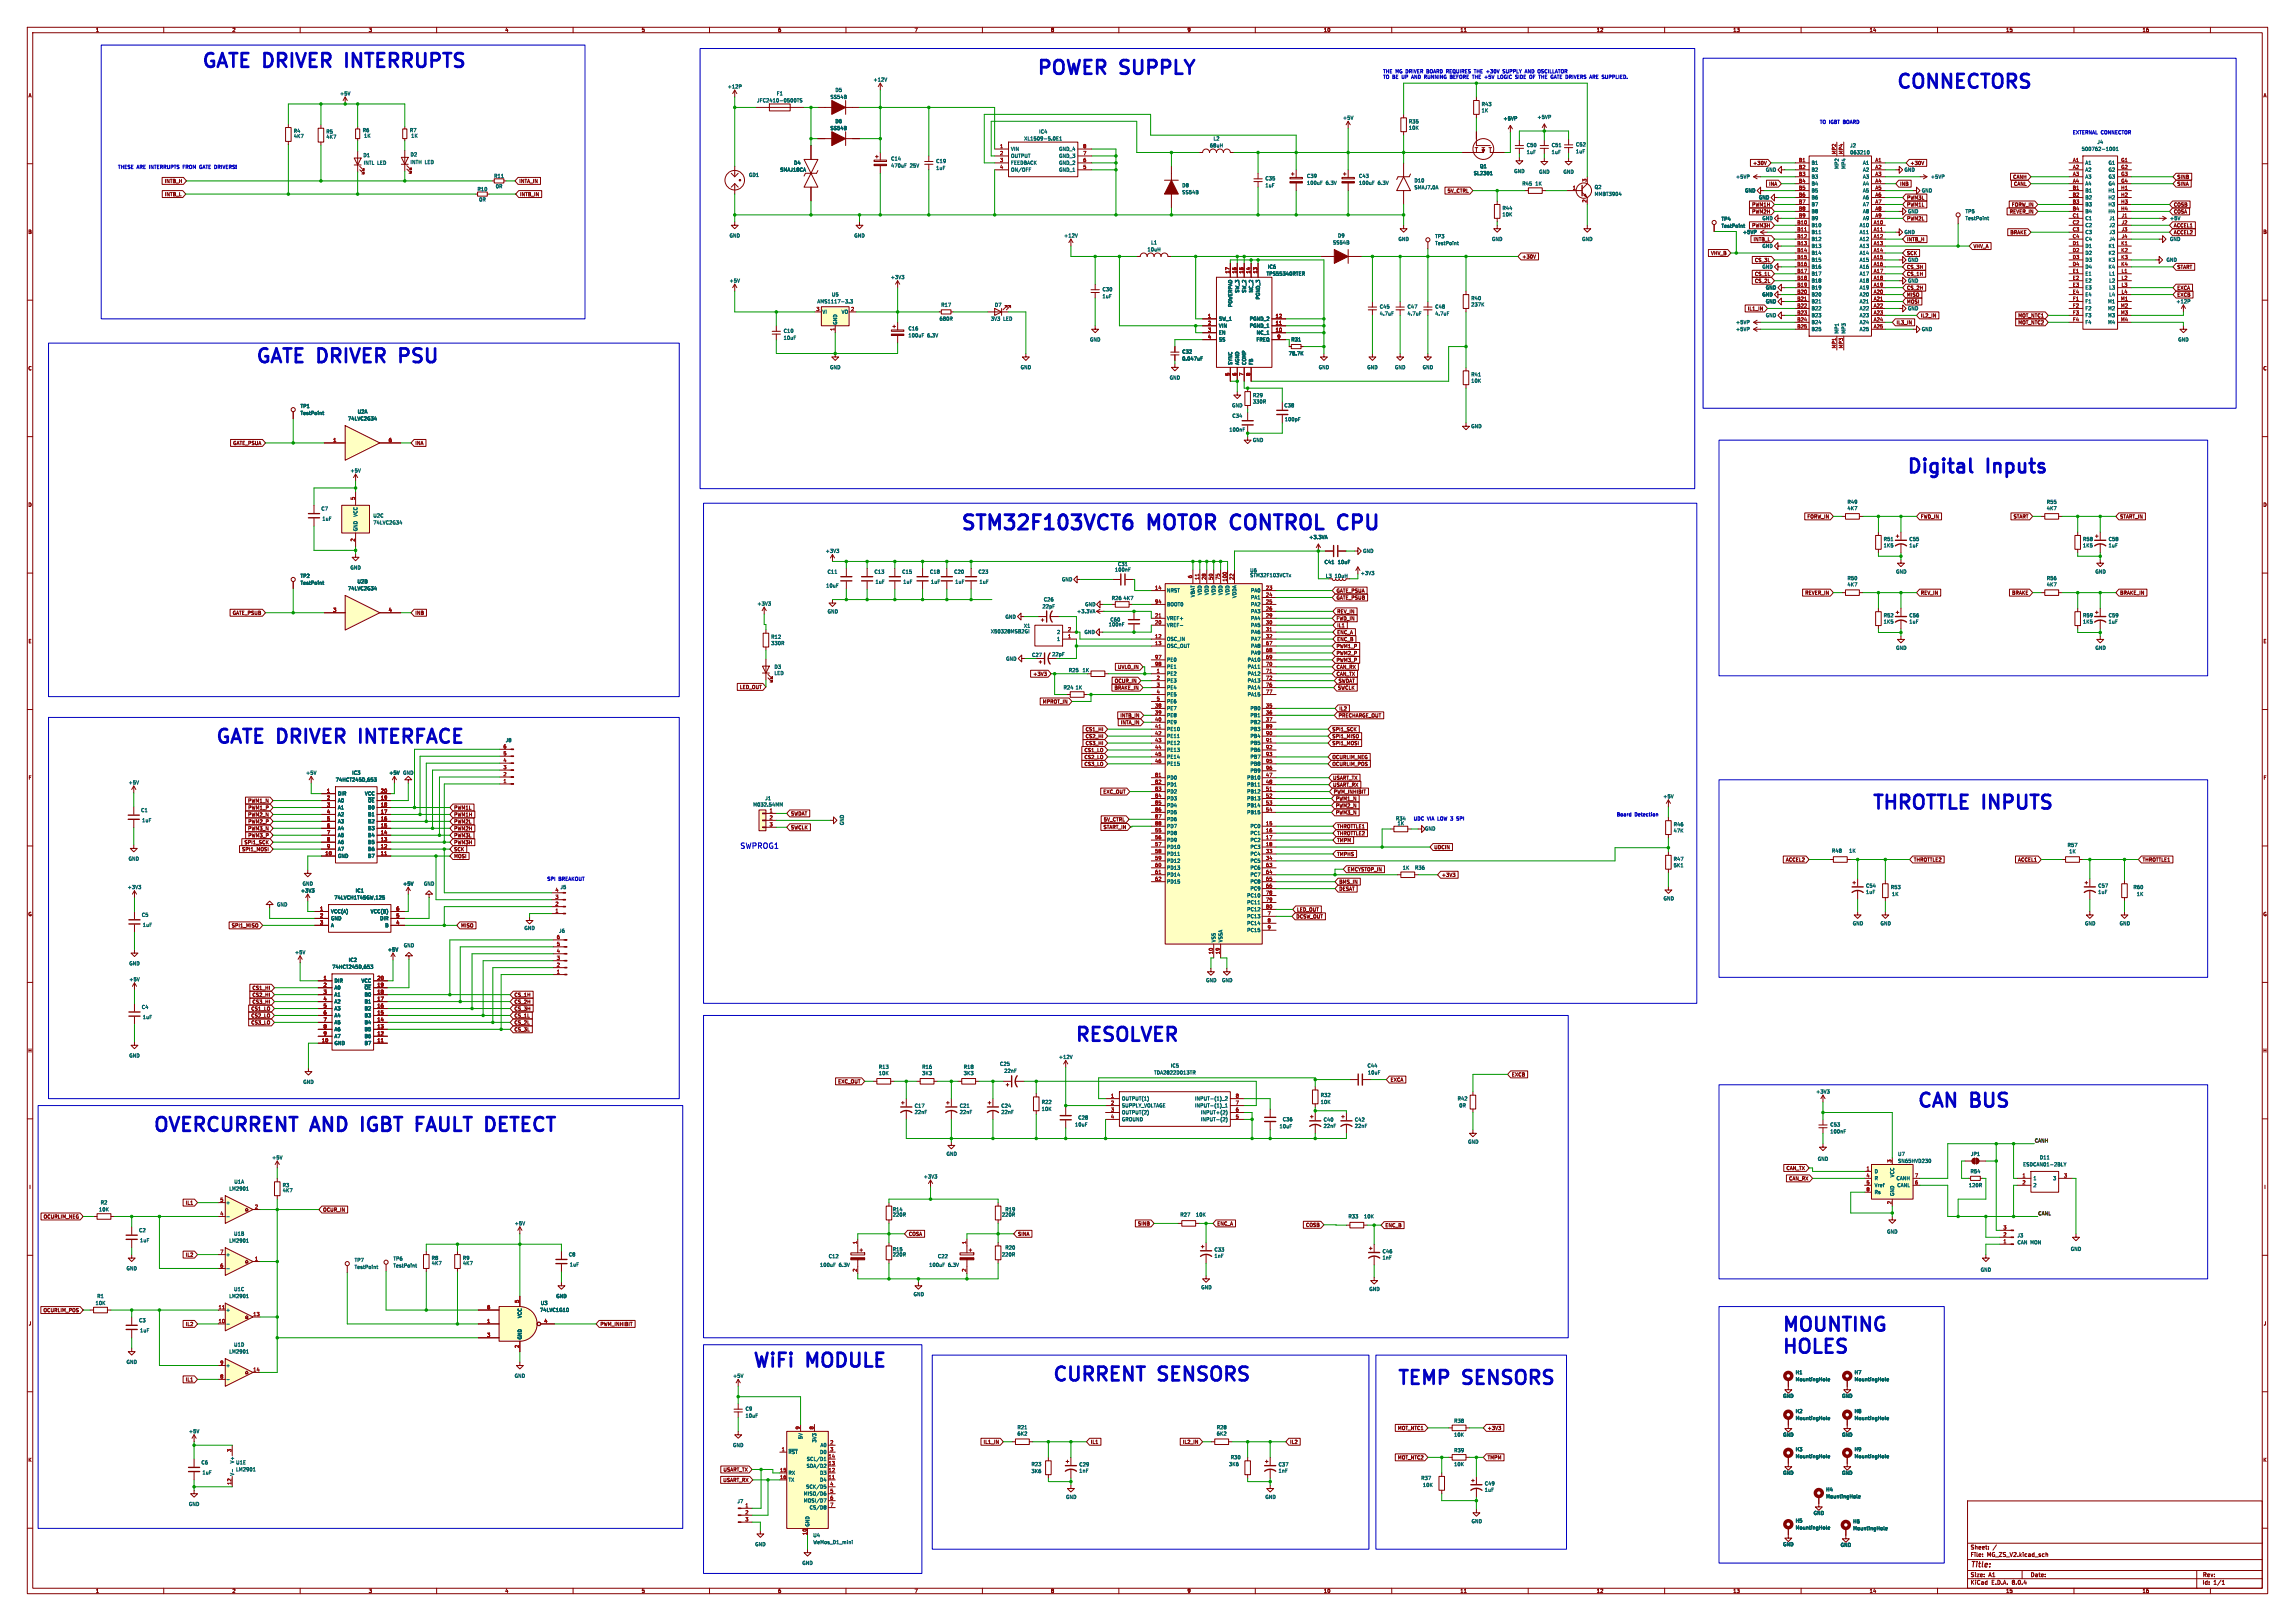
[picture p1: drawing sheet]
<svg xmlns="http://www.w3.org/2000/svg" width="841mm" height="594mm" viewBox="0 0 841 594" stroke-linecap="round" stroke-linejoin="round" font-family="sans-serif">
<defs><g id="words">
<g font-size="7.3" fill="#0000c2">
<text x="351.8" y="194.6">STM32F103VCT6</text>
<text x="421.2" y="194.6">MOTOR</text>
<text x="495.1" y="194.6">CPU</text>
</g>
<text font-size="7.3" fill="#006464" x="453.6" y="194.6">CONTROL</text>
<g font-size="7" fill="#0000c2">
<text x="73.7" y="25.2">GATE DRIVER</text>
<text x="129.1" y="25.2">INTERRUPTS</text>
<text x="379.7" y="27.7">POWER</text>
<text x="411" y="27.7">SUPPLY</text>
<text x="694.7" y="32.8">CONNECTORS</text>
<text x="93.5" y="133.4">GATE DRIVER</text>
<text x="148.9" y="133.4">PSU</text>
<text x="698.5" y="173.7">Digital</text>
<text x="728.6" y="173.7">Inputs</text>
<text x="78.7" y="272.8">GATE DRIVER</text>
<text x="134.2" y="272.8">INTERFACE</text>
<text x="685.8" y="296.9">THROTTLE INPUTS</text>
<text x="393.7" y="382">RESOLVER</text>
<text x="702.3" y="406.1">CAN</text>
<text x="722.7" y="406.1">BUS</text>
<text x="55.9" y="415">OVERCURRENT</text>
<text x="114.6" y="415">AND</text>
<text x="134.9" y="415">IGBT</text>
<text x="157" y="415">FAULT DETECT</text>
<text x="652.8" y="488.3">MOUNTING</text>
<text x="652.8" y="496.3">HOLES</text>
<text x="275.6" y="501.4">WiFi</text>
<text x="296.2" y="501.4">MODULE</text>
<text x="385.4" y="506.5">CURRENT</text>
<text x="425.1" y="506.5">SENSORS</text>
<text x="511.8" y="507.7">TEMP</text>
<text x="536.7" y="507.7">SENSORS</text>
</g>
<text font-size="2.8" fill="#0000c2" x="271.1" y="311.2">SWPROG1</text>
<text font-size="2.8" fill="#840000" x="722" y="574.9">Title:</text>
<g font-size="2.1" fill="#840000">
<text x="722" y="568">Sheet:</text>
<text x="722" y="570.7">File:</text>
<text x="728.1" y="570.7">MG_ZS_V2.kicad_sch</text>
<text x="722" y="580.9">KiCad</text>
<text x="722" y="578.1">Size:</text>
<text x="728.7" y="578.1">A1</text>
<text x="729.7" y="580.9">E.D.A.</text>
<text x="737.3" y="580.9">8.0.4</text>
<text x="744" y="578.1">Date:</text>
<text x="807" y="578.3">Rev:</text>
<text x="807" y="580.9">Id:</text>
<text x="811.1" y="580.9">1/1</text>
</g>
<g font-size="1.8" fill="#840000">
<text x="35" y="11.9">1</text>
<text x="85" y="11.9">2</text>
<text x="135" y="11.9">3</text>
<text x="185" y="11.9">4</text>
<text x="235" y="11.9">5</text>
<text x="285" y="11.9">6</text>
<text x="335" y="11.9">7</text>
<text x="385" y="11.9">8</text>
<text x="435" y="11.9">9</text>
<text x="485" y="11.9">10</text>
<text x="535" y="11.9">11</text>
<text x="585" y="11.9">12</text>
<text x="635" y="11.9">13</text>
<text x="685" y="11.9">14</text>
<text x="735" y="11.9">15</text>
<text x="785" y="11.9">16</text>
<text x="10.3" y="35.9">A</text>
<text x="829.3" y="35.9">A</text>
<text x="642.3" y="60.6">+30V</text>
<text x="699.9" y="60.6">+30V</text>
<text x="737.6" y="65.7">CANH</text>
<text x="797.7" y="65.7">SINB</text>
<text x="60.2" y="67.2">INTB_H</text>
<text x="190.2" y="67.2">INTA_IN</text>
<text x="530.3" y="70.8">5V_CTRL</text>
<text x="648.1" y="68.3">INA</text>
<text x="696.1" y="68.3">INB</text>
<text x="737.9" y="68.3">CANL</text>
<text x="797.7" y="68.3">SINA</text>
<text x="60.3" y="72.1">INTB_L</text>
<text x="190.4" y="72.1">INTB_IN</text>
<text x="641.9" y="75.9">PWM1H</text>
<text x="698.7" y="75.9">PWM1L</text>
<text x="698.7" y="73.3">PWM3L</text>
<text x="737.1" y="75.9">FORW_IN</text>
<text x="796.5" y="75.9">COSB</text>
<text x="641.9" y="83.5">PWM3H</text>
<text x="641.9" y="78.4">PWM2H</text>
<text x="698.7" y="81">PWM2L</text>
<text x="736.3" y="78.4">REVER_IN</text>
<text x="796.5" y="83.5">ACCEL1</text>
<text x="796.5" y="78.4">COSA</text>
<text x="10.3" y="85.9">B</text>
<text x="642.4" y="88.6">INTB_L</text>
<text x="698.7" y="88.6">INTB_H</text>
<text x="736.5" y="86">BRAKE</text>
<text x="796.5" y="86">ACCEL2</text>
<text x="829.2" y="85.9">B</text>
<text x="557.7" y="94.9">+30V</text>
<text x="626.9" y="93.7">VHV_B</text>
<text x="698.7" y="93.7">SCK</text>
<text x="723" y="91.1">VHV_A</text>
<text x="642.9" y="96.2">CS_3L</text>
<text x="642.9" y="101.3">CS_1L</text>
<text x="698.7" y="101.3">CS_1H</text>
<text x="698.7" y="98.7">CS_3H</text>
<text x="797.7" y="98.7">START</text>
<text x="642.9" y="103.8">CS_2L</text>
<text x="698.7" y="106.4">CS_2H</text>
<text x="797.7" y="106.4">EXCA</text>
<text x="640.3" y="114">IL1_IN</text>
<text x="698.7" y="111.4">MOSI</text>
<text x="698.7" y="108.9">MISO</text>
<text x="797.7" y="108.9">EXCB</text>
<text x="694.9" y="119.1">IL3_IN</text>
<text x="703.7" y="116.5">IL2_IN</text>
<text x="739.4" y="116.5">MOT_NTC1</text>
<text x="739.4" y="119.1">MOT_NTC2</text>
<text x="10.3" y="135.9">C</text>
<text x="829.2" y="135.9">C</text>
<text x="85.3" y="163.3">GATE_PSUA</text>
<text x="152.1" y="163.3">INA</text>
<text x="10.3" y="185.9">D</text>
<text x="829.2" y="185.9">D</text>
<text x="662.2" y="190.2">FORW_IN</text>
<text x="703.7" y="190.2">FWD_IN</text>
<text x="737.7" y="190.2">START</text>
<text x="776.8" y="190.2">START_IN</text>
<text x="489.6" y="219.9">GATE_PSUB</text>
<text x="489.6" y="217.4">GATE_PSUA</text>
<text x="661.4" y="218.1">REVER_IN</text>
<text x="703.7" y="218.1">REV_IN</text>
<text x="737.2" y="218.1">BRAKE</text>
<text x="776.8" y="218.1">BRAKE_IN</text>
<text x="85.1" y="225.5">GATE_PSUB</text>
<text x="152.1" y="225.5">INB</text>
<text x="489.6" y="227.5">FWD_IN</text>
<text x="489.9" y="225">REV_IN</text>
<text x="489.9" y="232.6">ENC_A</text>
<text x="489.9" y="230.1">IL1</text>
<text x="10.3" y="235.9">E</text>
<text x="489.6" y="237.7">PWM1_P</text>
<text x="489.9" y="235.1">ENC_B</text>
<text x="829.3" y="235.9">E</text>
<text x="409.5" y="245.3">UVLO_IN</text>
<text x="489.6" y="240.2">PWM2_P</text>
<text x="489.6" y="242.8">PWM3_P</text>
<text x="489.6" y="245.3">CAN_RX</text>
<text x="378.5" y="247.8">+3V3</text>
<text x="408.3" y="250.4">OCUR_IN</text>
<text x="489.6" y="247.8">CAN_TX</text>
<text x="490.4" y="250.4">SWDAT</text>
<text x="271" y="252.7">LED_OUT</text>
<text x="408.3" y="252.9">BRAKE_IN</text>
<text x="490.1" y="252.9">SWCLK</text>
<text x="382" y="258">MPROT_IN</text>
<text x="410.4" y="263.1">INTB_IN</text>
<text x="490.4" y="263.1">PRECHARGE_OUT</text>
<text x="490.6" y="260.5">IL2</text>
<text x="397.7" y="268.2">CS1_HI</text>
<text x="410.6" y="265.6">INTA_IN</text>
<text x="488.1" y="268.2">SPI1_SCK</text>
<text x="397.2" y="275.8">CS1_LO</text>
<text x="397.7" y="270.7">CS2_HI</text>
<text x="397.7" y="273.2">CS3_HI</text>
<text x="488.1" y="270.7">SPI1_MISO</text>
<text x="488.1" y="273.2">SPI1_MOSI</text>
<text x="397.2" y="278.3">CS2_LO</text>
<text x="397.2" y="280.9">CS3_LO</text>
<text x="488.1" y="280.9">OCURLIM_POS</text>
<text x="488.1" y="278.3">OCURLIM_NEG</text>
<text x="10.3" y="285.9">F</text>
<text x="488.3" y="285.9">USART_TX</text>
<text x="829.3" y="285.9">F</text>
<text x="404.2" y="291">EXC_OUT</text>
<text x="488.3" y="288.5">USART_RX</text>
<text x="488.6" y="291">PWM_INHIBIT</text>
<text x="489.4" y="293.6">PWM1_N</text>
<text x="90.8" y="294.3">PWM1_N</text>
<text x="90.8" y="299.4">PWM2_N</text>
<text x="90.8" y="296.9">PWM1_P</text>
<text x="166.3" y="299.4">PWM1H</text>
<text x="166.3" y="296.9">PWM1L</text>
<text x="289.7" y="299">SWDAT</text>
<text x="489.4" y="298.6">PWM3_N</text>
<text x="489.4" y="296.1">PWM2_N</text>
<text x="90.8" y="304.5">PWM3_N</text>
<text x="90.8" y="301.9">PWM2_P</text>
<text x="166.3" y="301.9">PWM2L</text>
<text x="166.3" y="304.5">PWM2H</text>
<text x="289.7" y="304.1">SWCLK</text>
<text x="404.2" y="304">START_IN</text>
<text x="404.3" y="301.2">5V_CTRL</text>
<text x="489.9" y="303.7">THROTTLE1</text>
<text x="89.4" y="309.6">SPI1_SCK</text>
<text x="90.8" y="307">PWM3_P</text>
<text x="166.3" y="307">PWM3L</text>
<text x="166.3" y="309.6">PWM3H</text>
<text x="489.9" y="308.8">TMPM</text>
<text x="489.9" y="306.3">THROTTLE2</text>
<text x="525.4" y="311.3">UDCIN</text>
<text x="88.6" y="312.1">SPI1_MOSI</text>
<text x="166.3" y="314.6">MOSI</text>
<text x="166.3" y="312.1">SCK</text>
<text x="489.9" y="313.9">TMPHS</text>
<text x="654.3" y="315.9">ACCEL2</text>
<text x="701.2" y="315.9">THROTTLE2</text>
<text x="739.4" y="315.9">ACCEL1</text>
<text x="785" y="315.9">THROTTLE1</text>
<text x="493.7" y="319.5">EMCYSTOP_IN</text>
<text x="528.2" y="321.5">+3V3</text>
<text x="490.6" y="324">BMS_IN</text>
<text x="490.6" y="326.6">DESAT</text>
<text x="10.3" y="335.9">G</text>
<text x="475.1" y="334.2">LED_OUT</text>
<text x="829.2" y="335.9">G</text>
<text x="84.8" y="340">SPI1_MISO</text>
<text x="168.8" y="340">MISO</text>
<text x="474.9" y="336.7">DCSW_OUT</text>
<text x="92.4" y="365.4">CS2_HI</text>
<text x="92.4" y="362.9">CS1_HI</text>
<text x="188.4" y="365.4">CS_1H</text>
<text x="91.9" y="370.5">CS1_LO</text>
<text x="92.4" y="368">CS3_HI</text>
<text x="188.4" y="368">CS_2H</text>
<text x="188.4" y="370.5">CS_3H</text>
<text x="91.9" y="375.6">CS3_LO</text>
<text x="91.9" y="373.1">CS2_LO</text>
<text x="188.4" y="375.6">CS_2L</text>
<text x="188.4" y="373.1">CS_1L</text>
<text x="188.4" y="378.1">CS_3L</text>
<text x="10.2" y="385.9">H</text>
<text x="829.2" y="385.9">H</text>
<text x="553.9" y="394.7">EXCB</text>
<text x="307" y="397.2">EXC_OUT</text>
<text x="509.4" y="396.6">EXCA</text>
<text x="654.5" y="428.9">CAN_TX</text>
<text x="10.6" y="435.9">I</text>
<text x="655.4" y="432.8">CAN_RX</text>
<text x="829.6" y="435.9">I</text>
<text x="67.9" y="441.6">IL1</text>
<text x="15.8" y="446.7">OCURLIM_NEG</text>
<text x="118.3" y="444.2">OCUR_IN</text>
<text x="416.9" y="449.3">SINB</text>
<text x="445.9" y="449.3">ENC_A</text>
<text x="478.4" y="449.8">COSB</text>
<text x="507.5" y="449.9">ENC_B</text>
<text x="332.9" y="453.1">COSA</text>
<text x="372.9" y="453.1">SINA</text>
<text x="67.9" y="460.7">IL2</text>
<text x="10.4" y="485.9">J</text>
<text x="15.8" y="481">OCURLIM_POS</text>
<text x="829.4" y="485.9">J</text>
<text x="67.9" y="486.1">IL2</text>
<text x="219.9" y="486.1">PWM_INHIBIT</text>
<text x="67.9" y="506.4">IL1</text>
<text x="512.1" y="524.2">MOT_NTC1</text>
<text x="545" y="524.2">+3V3</text>
<text x="360.3" y="529.3">IL1_IN</text>
<text x="399.6" y="529.3">IL1</text>
<text x="433.3" y="529.3">IL2_IN</text>
<text x="472.6" y="529.3">IL2</text>
<text x="10.3" y="535.9">K</text>
<text x="264.9" y="539.4">USART_TX</text>
<text x="512.1" y="535">MOT_NTC2</text>
<text x="545" y="535">TMPM</text>
<text x="829.2" y="535.9">K</text>
<text x="264.9" y="543.2">USART_RX</text>
<text x="35" y="583.9">1</text>
<text x="85" y="583.9">2</text>
<text x="135" y="583.9">3</text>
<text x="185" y="583.9">4</text>
<text x="235" y="583.9">5</text>
<text x="285" y="583.9">6</text>
<text x="335" y="583.9">7</text>
<text x="385" y="583.9">8</text>
<text x="435" y="583.9">9</text>
<text x="485" y="583.9">10</text>
<text x="535" y="583.9">11</text>
<text x="585" y="583.9">12</text>
<text x="635" y="583.9">13</text>
<text x="685" y="583.9">14</text>
<text x="735" y="583.9">15</text>
<text x="785" y="583.9">16</text>
</g>
<g font-size="1.8" fill="#0000c2">
<text x="506.7" y="26.9">THE MG DRIVER BOARD REQUIRES</text>
<text x="506.7" y="29">TO BE UP</text>
<text x="517.6" y="29">AND RUNNING</text>
<text x="532.1" y="29">BEFORE THE +5V</text>
<text x="540.9" y="26.9">THE +30V</text>
<text x="550.1" y="29">LOGIC SIDE</text>
<text x="551.8" y="26.9">SUPPLY</text>
<text x="560.2" y="26.9">AND OSCILLATOR</text>
<text x="562.2" y="29">OF THE GATE DRIVERS ARE SUPPLIED.</text>
<text x="666.7" y="45.5">TO IGBT BOARD</text>
<text x="759.5" y="49.3">EXTERNAL CONNECTOR</text>
<text x="43.1" y="62.1">THESE ARE INTERRUPTS</text>
<text x="67.3" y="62.1">FROM GATE DRIVERS!</text>
<text x="592.3" y="299.2">Board</text>
<text x="599" y="299.2">Detection</text>
<text x="517.9" y="300.7">UDC VIA LOW 3</text>
<text x="534.3" y="300.7">SPI</text>
<text x="200.4" y="322.8">SPI</text>
<text x="204.7" y="322.8">BREAKOUT</text>
</g>
<g font-size="1.8" fill="#006464">
<text x="124.5" y="35.2">+5V</text>
<text x="266.5" y="32.6">+12P</text>
<text x="284.5" y="35.2">F1</text>
<text x="306" y="33.9">D5</text>
<text x="319.9" y="30.1">+12V</text>
<text x="277.3" y="37.7">JFC2410-0500TS</text>
<text x="304.2" y="36.4">SS54B</text>
<text x="542.8" y="39.1">R43</text>
<text x="542.8" y="41.4">1K</text>
<text x="304.2" y="47.9">SS54B</text>
<text x="306" y="45.3">D6</text>
<text x="492" y="44">+5V</text>
<text x="516.1" y="45.4">R35</text>
<text x="516.1" y="47.7">10K</text>
<text x="550.8" y="44.3">+5VP</text>
<text x="563.2" y="43.8">+5VP</text>
<text x="107.5" y="48.9">R4</text>
<text x="107.5" y="50.8">4K7</text>
<text x="119.4" y="49.1">R5</text>
<text x="119.5" y="51">4K7</text>
<text x="132.8" y="48.6">R6</text>
<text x="133.3" y="50.6">1K</text>
<text x="150" y="48.6">R7</text>
<text x="150.6" y="50.6">1K</text>
<text x="375.2" y="51.7">XL1509-5.0E1</text>
<text x="380.6" y="49.1">IC4</text>
<text x="444.6" y="51.7">L2</text>
<text x="577.4" y="53.8">C52</text>
<text x="768.4" y="52.9">J4</text>
<text x="133" y="57.8">D1</text>
<text x="150.3" y="57.5">D2</text>
<text x="326.4" y="59">C14</text>
<text x="342.9" y="59.9">C19</text>
<text x="370.3" y="55.5">VIN</text>
<text x="370.3" y="58">OUTPUT</text>
<text x="388" y="58">GND_3</text>
<text x="388" y="55.5">GND_4</text>
<text x="443.2" y="54.2">68uH</text>
<text x="559.3" y="54.1">C50</text>
<text x="559.3" y="56.6">1uF</text>
<text x="568.5" y="54.1">C51</text>
<text x="568.5" y="56.6">1uF</text>
<text x="577.4" y="56.4">1uF</text>
<text x="677.8" y="54.2">J2</text>
<text x="677.8" y="56.7">063210</text>
<text x="762.7" y="55.5">500762-1001</text>
<text x="133.1" y="60.6">INTL</text>
<text x="138.2" y="60.6">LED</text>
<text x="150.3" y="60.3">INTH</text>
<text x="155.7" y="60.3">LED</text>
<text x="180.9" y="65.4">R11</text>
<text x="274.3" y="65">GD1</text>
<text x="285.8" y="63.1">SMAJ18CA</text>
<text x="290.8" y="60.6">D4</text>
<text x="326.4" y="61.6">470uF</text>
<text x="333.4" y="61.6">25V</text>
<text x="342.9" y="62.5">1uF</text>
<text x="370.3" y="60.6">FEEDBACK</text>
<text x="370.3" y="63.1">ON/OFF</text>
<text x="388" y="63.1">GND_1</text>
<text x="388" y="60.6">GND_2</text>
<text x="478.8" y="65.4">C39</text>
<text x="497.9" y="65.4">C43</text>
<text x="539.9" y="64.4">SL2301</text>
<text x="542.2" y="61.8">Q1</text>
<text x="554.7" y="63.6">GND</text>
<text x="563.9" y="63.9">GND</text>
<text x="572.8" y="63.9">GND</text>
<text x="636" y="65.6">+5VP</text>
<text x="646.9" y="63.1">GND</text>
<text x="663.7" y="60.6">B1</text>
<text x="663.7" y="63.1">B2</text>
<text x="663.7" y="65.6">B3</text>
<text x="674" y="62" transform="rotate(-90 674 62)">MP2</text>
<text x="676.5" y="62" transform="rotate(-90 676.5 62)">MP4</text>
<text x="682.5" y="60.6">A1</text>
<text x="682.5" y="63.1">A2</text>
<text x="682.5" y="65.6">A3</text>
<text x="697.7" y="63.1">GND</text>
<text x="707.4" y="65.6">+5VP</text>
<text x="764" y="60.6">A1</text>
<text x="764" y="63.1">A2</text>
<text x="764" y="65.6">A3</text>
<text x="772.5" y="60.6">G1</text>
<text x="772.5" y="63.1">G2</text>
<text x="772.5" y="65.6">G3</text>
<text x="174.8" y="70.2">R10</text>
<text x="181.5" y="69.2">0R</text>
<text x="433.1" y="68.8">D8</text>
<text x="433.1" y="71.3">SS54B</text>
<text x="463.6" y="66.3">C35</text>
<text x="463.6" y="68.8">1uF</text>
<text x="478.8" y="67.9">100uF</text>
<text x="485.8" y="67.9">6.3V</text>
<text x="497.9" y="67.9">100uF</text>
<text x="504.9" y="67.9">6.3V</text>
<text x="518.2" y="67">D10</text>
<text x="518.2" y="69.6">SMAJ7.0A</text>
<text x="557.7" y="68.2">R45</text>
<text x="562.5" y="68.2">1K</text>
<text x="584.2" y="69.4">Q2</text>
<text x="584.2" y="72">MMBT3904</text>
<text x="639.3" y="70.7">GND</text>
<text x="663.7" y="68.2">B4</text>
<text x="663.7" y="70.7">B5</text>
<text x="682.5" y="68.2">A4</text>
<text x="682.5" y="70.7">A5</text>
<text x="704.1" y="70.7">GND</text>
<text x="764" y="68.2">A4</text>
<text x="764" y="70.7">B1</text>
<text x="772.5" y="70.7">H1</text>
<text x="772.5" y="68.2">G4</text>
<text x="175.4" y="74">0R</text>
<text x="550.4" y="77.2">R44</text>
<text x="644.4" y="73.3">GND</text>
<text x="663.7" y="73.3">B6</text>
<text x="663.7" y="75.8">B7</text>
<text x="682.5" y="73.3">A6</text>
<text x="682.5" y="75.8">A7</text>
<text x="764" y="73.3">B2</text>
<text x="764" y="75.8">B3</text>
<text x="772.5" y="73.3">H2</text>
<text x="772.5" y="75.8">H3</text>
<text x="550.4" y="79.5">10K</text>
<text x="630.7" y="81.1">TP4</text>
<text x="630.7" y="83.7">TestPoint</text>
<text x="645.7" y="80.9">GND</text>
<text x="663.7" y="83.4">B10</text>
<text x="663.7" y="78.3">B8</text>
<text x="663.7" y="80.9">B9</text>
<text x="681.3" y="83.4">A10</text>
<text x="682.5" y="78.3">A8</text>
<text x="682.5" y="80.9">A9</text>
<text x="699" y="78.3">GND</text>
<text x="720.1" y="78.3">TP5</text>
<text x="720.1" y="80.9">TestPoint</text>
<text x="764" y="78.3">B4</text>
<text x="764" y="80.9">C1</text>
<text x="764" y="83.4">C2</text>
<text x="772.5" y="78.3">H4</text>
<text x="772.8" y="80.9">J1</text>
<text x="772.8" y="83.4">J2</text>
<text x="795" y="80.9">+5V</text>
<text x="267.2" y="87.2">GND</text>
<text x="312.9" y="87.2">GND</text>
<text x="389.8" y="87.2">+12V</text>
<text x="421.7" y="89.8">L1</text>
<text x="488.3" y="89.8">SS54B</text>
<text x="490.1" y="87.2">D9</text>
<text x="512.3" y="88.5">GND</text>
<text x="525.8" y="87.5">TP3</text>
<text x="546.6" y="88.5">GND</text>
<text x="579.6" y="88.5">GND</text>
<text x="638.5" y="86">+5VP</text>
<text x="663.7" y="86">B11</text>
<text x="663.7" y="88.5">B12</text>
<text x="681.3" y="86">A11</text>
<text x="681.3" y="88.5">A12</text>
<text x="697.7" y="86">GND</text>
<text x="764" y="86">C3</text>
<text x="764" y="88.5">C4</text>
<text x="772.8" y="86">J3</text>
<text x="772.8" y="88.5">J4</text>
<text x="795" y="88.5">GND</text>
<text x="420.4" y="92.3">10uH</text>
<text x="525.8" y="90">TestPoint</text>
<text x="645.7" y="91">GND</text>
<text x="663.7" y="91">B13</text>
<text x="663.7" y="93.6">B14</text>
<text x="681.3" y="91">A13</text>
<text x="681.3" y="93.6">A14</text>
<text x="764" y="91">D1</text>
<text x="764" y="93.6">D2</text>
<text x="772.5" y="91">K1</text>
<text x="772.5" y="93.6">K2</text>
<text x="464" y="101.2">TPS55340RTER</text>
<text x="464.4" y="98.7">IC6</text>
<text x="645.7" y="98.7">GND</text>
<text x="663.7" y="96.1">B15</text>
<text x="663.7" y="98.7">B16</text>
<text x="663.7" y="101.2">B17</text>
<text x="681.3" y="96.1">A15</text>
<text x="681.3" y="98.7">A16</text>
<text x="681.3" y="101.2">A17</text>
<text x="699" y="96.1">GND</text>
<text x="764" y="96.1">D3</text>
<text x="764" y="98.7">D4</text>
<text x="764" y="101.2">E1</text>
<text x="772.5" y="96.1">K3</text>
<text x="772.5" y="98.7">K4</text>
<text x="772.8" y="101.2">L1</text>
<text x="793.8" y="96.1">GND</text>
<text x="267.2" y="103.7">+5V</text>
<text x="326.3" y="102.5">+3V3</text>
<text x="403.9" y="106.9">C30</text>
<text x="454.3" y="107.4" transform="rotate(-90 454.3 107.4)">SW_3</text>
<text x="456.8" y="107.4" transform="rotate(-90 456.8 107.4)">SW_2</text>
<text x="459.3" y="107.3" transform="rotate(-90 459.3 107.3)">NC_2</text>
<text x="646.9" y="106.3">GND</text>
<text x="663.7" y="103.7">B18</text>
<text x="663.7" y="106.3">B19</text>
<text x="681.3" y="103.7">A18</text>
<text x="681.3" y="106.3">A19</text>
<text x="699" y="103.7">GND</text>
<text x="764" y="103.7">E2</text>
<text x="764" y="106.3">E3</text>
<text x="772.8" y="103.7">L2</text>
<text x="772.8" y="106.3">L3</text>
<text x="299.4" y="111.4">AMS1117-3.3</text>
<text x="304.7" y="108.8">U5</text>
<text x="344.8" y="112.6">R17</text>
<text x="364.4" y="112.6">D7</text>
<text x="403.9" y="109.5">1uF</text>
<text x="451.7" y="112.7" transform="rotate(-90 451.7 112.7)">POWERPAD</text>
<text x="461.9" y="109.9" transform="rotate(-90 461.9 109.9)">PGND_3</text>
<text x="505.5" y="113.3">C45</text>
<text x="515.6" y="113.3">C47</text>
<text x="525.8" y="113.3">C48</text>
<text x="539" y="110.2">R40</text>
<text x="539" y="112.5">237K</text>
<text x="645.7" y="108.8">GND</text>
<text x="646.9" y="111.4">GND</text>
<text x="663.7" y="108.8">B20</text>
<text x="663.7" y="111.4">B21</text>
<text x="663.7" y="113.9">B22</text>
<text x="681.3" y="108.8">A20</text>
<text x="681.3" y="111.4">A21</text>
<text x="681.3" y="113.9">A22</text>
<text x="699" y="113.9">GND</text>
<text x="764" y="108.8">E4</text>
<text x="764" y="111.4">F1</text>
<text x="764" y="113.9">F2</text>
<text x="772.3" y="111.4">M1</text>
<text x="772.3" y="113.9">M2</text>
<text x="772.8" y="108.8">L4</text>
<text x="797.4" y="111.4">+12P</text>
<text x="301.2" y="115.2">VI</text>
<text x="306.9" y="119.1" transform="rotate(-90 306.9 119.1)">GND</text>
<text x="308.3" y="115.2">VO</text>
<text x="344.2" y="117.7">680R</text>
<text x="363" y="117.7">3V3</text>
<text x="367.6" y="117.7">LED</text>
<text x="446.5" y="117.7">SW_1</text>
<text x="457.8" y="117.7">PGND_2</text>
<text x="505.5" y="115.8">4.7uF</text>
<text x="515.6" y="115.8">4.7uF</text>
<text x="525.8" y="115.8">4.7uF</text>
<text x="636" y="119">+5VP</text>
<text x="646.9" y="116.4">GND</text>
<text x="663.7" y="116.4">B23</text>
<text x="663.7" y="119">B24</text>
<text x="681.3" y="116.4">A23</text>
<text x="681.3" y="119">A24</text>
<text x="764" y="116.4">F3</text>
<text x="764" y="119">F4</text>
<text x="772.3" y="116.4">M3</text>
<text x="772.3" y="119">M4</text>
<text x="287" y="122.2">C10</text>
<text x="287" y="124.7">10uF</text>
<text x="332.8" y="121.3">C16</text>
<text x="332.8" y="123.8">100uF</text>
<text x="339.8" y="123.8">6.3V</text>
<text x="399.3" y="125.3">GND</text>
<text x="446.5" y="120.2">VIN</text>
<text x="446.5" y="122.8">EN</text>
<text x="446.5" y="125.3">SS</text>
<text x="457.8" y="120.2">PGND_1</text>
<text x="460.3" y="125.3">FREQ</text>
<text x="460.3" y="122.8">NC_1</text>
<text x="473" y="125.3">R31</text>
<text x="636" y="121.5">+5VP</text>
<text x="663.7" y="121.5">B25</text>
<text x="674" y="122.4" transform="rotate(-90 674 122.4)">MP1</text>
<text x="676.5" y="122.4" transform="rotate(-90 676.5 122.4)">MP3</text>
<text x="681.3" y="121.5">A25</text>
<text x="704.1" y="121.5">GND</text>
<text x="798.1" y="125.3">GND</text>
<text x="433.1" y="129.8">C32</text>
<text x="472.1" y="130.4">78.7K</text>
<text x="304" y="135.5">GND</text>
<text x="373.9" y="135.5">GND</text>
<text x="433.1" y="132.3">0.047uF</text>
<text x="451.7" y="133.9" transform="rotate(-90 451.7 133.9)">SYNC</text>
<text x="454.3" y="133.9" transform="rotate(-90 454.3 133.9)">AGND</text>
<text x="456.8" y="133.9" transform="rotate(-90 456.8 133.9)">COMP</text>
<text x="459.3" y="133.9" transform="rotate(-90 459.3 133.9)">FB</text>
<text x="483.1" y="135.5">GND</text>
<text x="500.9" y="135.5">GND</text>
<text x="511" y="135.5">GND</text>
<text x="521.2" y="135.5">GND</text>
<text x="428.5" y="139.3">GND</text>
<text x="539" y="138.1">R41</text>
<text x="539" y="140.4">10K</text>
<text x="110" y="149.7">TP1</text>
<text x="451.4" y="149.5">GND</text>
<text x="459" y="145.7">R29</text>
<text x="459" y="148.1">330R</text>
<text x="470.5" y="149.5">C38</text>
<text x="110" y="152.2">TestPoint</text>
<text x="127.4" y="154.3">74LVC2G34</text>
<text x="130.9" y="151.7">U2A</text>
<text x="451.4" y="153.3">C34</text>
<text x="470.7" y="154.5">100pF</text>
<text x="450.4" y="158.3">100nF</text>
<text x="539" y="157.1">GND</text>
<text x="459" y="162.2">GND</text>
<text x="128.3" y="173.3">+5V</text>
<text x="676.9" y="184.8">R49</text>
<text x="749.9" y="184.8">R55</text>
<text x="117.6" y="187.3">C7</text>
<text x="118" y="191">1uF</text>
<text x="131.2" y="189.5" transform="rotate(-90 131.2 189.5)">VCC</text>
<text x="136.7" y="189.8">U2C</text>
<text x="676.9" y="187.1">4K7</text>
<text x="749.9" y="187.1">4K7</text>
<text x="131.2" y="194.8" transform="rotate(-90 131.2 194.8)">GND</text>
<text x="136.7" y="192.4">74LVC2G34</text>
<text x="479.6" y="197.7">+3.3VA</text>
<text x="302.4" y="202.8">+3V3</text>
<text x="499.4" y="202.8">GND</text>
<text x="690.1" y="198.4">R51</text>
<text x="690.1" y="200.8">1K5</text>
<text x="699.5" y="198.4">C55</text>
<text x="699.5" y="200.8">1uF</text>
<text x="763.2" y="198.4">R58</text>
<text x="763.2" y="200.8">1K5</text>
<text x="772.6" y="198.4">C58</text>
<text x="772.6" y="200.8">1uF</text>
<text x="128.3" y="208.9">GND</text>
<text x="408.4" y="209.7">100nF</text>
<text x="409.5" y="207.6">C31</text>
<text x="458" y="209.9">U6</text>
<text x="485.2" y="206.9">C41</text>
<text x="490.1" y="206.9">10uF</text>
<text x="110" y="211.9">TP2</text>
<text x="110" y="214.5">TestPoint</text>
<text x="130.8" y="214">U2B</text>
<text x="302.6" y="215.5">10uF</text>
<text x="303.1" y="210.4">C11</text>
<text x="320.3" y="210.4">C13</text>
<text x="320.7" y="214.1">1uF</text>
<text x="330.5" y="210.4">C15</text>
<text x="330.8" y="214.1">1uF</text>
<text x="340.6" y="210.4">C18</text>
<text x="341" y="214.1">1uF</text>
<text x="349.5" y="210.4">C20</text>
<text x="349.9" y="214.1">1uF</text>
<text x="358.4" y="210.4">C23</text>
<text x="358.8" y="214.1">1uF</text>
<text x="389" y="213.2">GND</text>
<text x="458" y="211.7">STM32F103VCTx</text>
<text x="485.7" y="211.9">L3</text>
<text x="488.9" y="211.9">10uH</text>
<text x="498.5" y="210.9">+3V3</text>
<text x="676.9" y="212.8">R50</text>
<text x="676.9" y="215.1">4K7</text>
<text x="694.7" y="210.4">GND</text>
<text x="749.9" y="212.8">R56</text>
<text x="749.9" y="215.1">4K7</text>
<text x="767.7" y="210.4">GND</text>
<text x="127.4" y="216.5">74LVC2G34</text>
<text x="382.4" y="220.6">C26</text>
<text x="407.2" y="220.1">R26</text>
<text x="411.6" y="220.1">4K7</text>
<text x="427.5" y="217.3">NRST</text>
<text x="438" y="219" transform="rotate(-90 438 219)">VBAT</text>
<text x="440.5" y="218.2" transform="rotate(-90 440.5 218.2)">VDD</text>
<text x="443.1" y="218.2" transform="rotate(-90 443.1 218.2)">VDD</text>
<text x="445.6" y="218.2" transform="rotate(-90 445.6 218.2)">VDD</text>
<text x="448.2" y="218.2" transform="rotate(-90 448.2 218.2)">VDD</text>
<text x="450.7" y="218.2" transform="rotate(-90 450.7 218.2)">VDD</text>
<text x="453.2" y="219.3" transform="rotate(-90 453.2 219.3)">VDDA</text>
<text x="458.3" y="217.3">PA0</text>
<text x="458.3" y="219.8">PA1</text>
<text x="277.4" y="222.1">+3V3</text>
<text x="303.1" y="225">GND</text>
<text x="368.3" y="226.9">GND</text>
<text x="381.9" y="223.1">22pF</text>
<text x="394.5" y="224.9">+3.3VA</text>
<text x="397.5" y="222.4">GND</text>
<text x="406.7" y="227.9">C60</text>
<text x="427.5" y="227.4">VREF+</text>
<text x="427.5" y="222.4">BOOT0</text>
<text x="458.3" y="222.4">PA2</text>
<text x="458.3" y="224.9">PA3</text>
<text x="458.3" y="227.4">PA4</text>
<text x="690.1" y="226.4">R52</text>
<text x="699.5" y="226.4">C56</text>
<text x="763.2" y="226.4">R59</text>
<text x="772.6" y="226.4">C59</text>
<text x="363" y="232.3">X50328MSB2GI</text>
<text x="375.1" y="230.2">X1</text>
<text x="387.2" y="232.5">2</text>
<text x="397.3" y="232.5">GND</text>
<text x="406.2" y="229.7">100nF</text>
<text x="427.5" y="230">VREF-</text>
<text x="458.3" y="230">PA5</text>
<text x="458.3" y="232.5">PA6</text>
<text x="690.1" y="228.7">1K5</text>
<text x="699.5" y="228.7">1uF</text>
<text x="763.2" y="228.7">1K5</text>
<text x="772.6" y="228.7">1uF</text>
<text x="282.5" y="234.3">R12</text>
<text x="282.5" y="236.6">330R</text>
<text x="387.2" y="235.1">1</text>
<text x="427.5" y="235.1">OSC_IN</text>
<text x="427.5" y="237.6">OSC_OUT</text>
<text x="458.3" y="235.1">PA7</text>
<text x="458.3" y="237.6">PA8</text>
<text x="694.7" y="238.3">GND</text>
<text x="767.7" y="238.3">GND</text>
<text x="283.7" y="245.2">D3</text>
<text x="368.5" y="242.3">GND</text>
<text x="378" y="240.9">C27</text>
<text x="385.4" y="240.6">22pF</text>
<text x="427.5" y="242.7">PE0</text>
<text x="427.5" y="245.2">PE1</text>
<text x="457" y="242.7">PA10</text>
<text x="457" y="245.2">PA11</text>
<text x="458.3" y="240.1">PA9</text>
<text x="283.7" y="247.5">LED</text>
<text x="391.5" y="246.5">R25</text>
<text x="396.5" y="246.5">1K</text>
<text x="427.5" y="247.8">PE2</text>
<text x="427.5" y="250.3">PE3</text>
<text x="457" y="247.8">PA12</text>
<text x="457" y="250.3">PA13</text>
<text x="389.6" y="252.8">R24</text>
<text x="394" y="252.8">1K</text>
<text x="427.5" y="252.8">PE4</text>
<text x="427.5" y="255.4">PE5</text>
<text x="427.5" y="257.9">PE6</text>
<text x="457" y="252.8">PA14</text>
<text x="457" y="255.4">PA15</text>
<text x="427.5" y="260.5">PE7</text>
<text x="427.5" y="263">PE8</text>
<text x="458.1" y="260.5">PB0</text>
<text x="458.1" y="263">PB1</text>
<text x="427.5" y="265.5">PE9</text>
<text x="427.5" y="268.1">PE10</text>
<text x="458.1" y="265.5">PB2</text>
<text x="458.1" y="268.1">PB3</text>
<text x="185.2" y="272.1">J8</text>
<text x="427.5" y="270.6">PE11</text>
<text x="427.5" y="273.2">PE12</text>
<text x="427.5" y="275.7">PE13</text>
<text x="458.1" y="270.6">PB4</text>
<text x="458.1" y="273.2">PB5</text>
<text x="458.1" y="275.7">PB6</text>
<text x="427.5" y="278.2">PE14</text>
<text x="427.5" y="280.8">PE15</text>
<text x="458.1" y="278.2">PB7</text>
<text x="458.1" y="280.8">PB8</text>
<text x="47" y="287.6">+5V</text>
<text x="112" y="284.1">+5V</text>
<text x="122.9" y="286.6">74HCT245D,653</text>
<text x="128.9" y="284.1">IC3</text>
<text x="142.5" y="284.1">+5V</text>
<text x="147.6" y="284.1">GND</text>
<text x="427.5" y="285.9">PD0</text>
<text x="456.9" y="285.9">PB10</text>
<text x="458.1" y="283.3">PB9</text>
<text x="123.7" y="291.7">DIR</text>
<text x="133.6" y="291.7">VCC</text>
<text x="280.3" y="293.4">J1</text>
<text x="427.5" y="288.4">PD1</text>
<text x="427.5" y="290.9">PD2</text>
<text x="427.5" y="293.5">PD3</text>
<text x="456.9" y="288.4">PB11</text>
<text x="456.9" y="290.9">PB12</text>
<text x="456.9" y="293.5">PB13</text>
<text x="609.3" y="292.7">+5V</text>
<text x="51.6" y="297.8">C1</text>
<text x="123.7" y="294.2">A0</text>
<text x="123.7" y="296.8">A1</text>
<text x="123.7" y="299.3">A2</text>
<text x="134.7" y="299.3">B1</text>
<text x="134.7" y="296.8">B0</text>
<text x="134.7" y="294.2">~{OE}</text>
<text x="275.9" y="295.7">M032.54MM</text>
<text x="427.5" y="296">PD4</text>
<text x="427.5" y="298.6">PD5</text>
<text x="456.9" y="296">PB14</text>
<text x="456.9" y="298.6">PB15</text>
<text x="52" y="301.5">1uF</text>
<text x="123.7" y="301.9">A3</text>
<text x="123.7" y="304.4">A4</text>
<text x="134.7" y="304.4">B3</text>
<text x="134.7" y="301.9">B2</text>
<text x="309.4" y="302.5" transform="rotate(-90 309.4 302.5)">GND</text>
<text x="427.5" y="301.1">PD6</text>
<text x="427.5" y="303.6">PD7</text>
<text x="458.1" y="303.6">PC0</text>
<text x="511.4" y="300.8">R34</text>
<text x="512" y="302.6">1K</text>
<text x="522" y="304.5">GND</text>
<text x="613.2" y="303">R46</text>
<text x="613.2" y="305.3">47K</text>
<text x="123.7" y="306.9">A5</text>
<text x="123.7" y="309.5">A6</text>
<text x="134.7" y="309.5">B5</text>
<text x="134.7" y="306.9">B4</text>
<text x="427.5" y="306.2">PD8</text>
<text x="427.5" y="308.7">PD9</text>
<text x="427.5" y="311.3">PD10</text>
<text x="458.1" y="306.2">PC1</text>
<text x="458.1" y="308.7">PC2</text>
<text x="458.1" y="311.3">PC3</text>
<text x="757.5" y="310.6">R57</text>
<text x="47" y="315.6">GND</text>
<text x="123.7" y="314.6">GND</text>
<text x="123.7" y="312">A7</text>
<text x="134.7" y="314.6">B7</text>
<text x="134.7" y="312">B6</text>
<text x="427.5" y="313.8">PD11</text>
<text x="427.5" y="316.3">PD12</text>
<text x="458.1" y="313.8">PC4</text>
<text x="458.1" y="316.3">PC5</text>
<text x="613.2" y="315.7">R47</text>
<text x="613.2" y="318">5K1</text>
<text x="671.2" y="312.6">R48</text>
<text x="677.5" y="312.6">1K</text>
<text x="758.1" y="312.9">1K</text>
<text x="427.5" y="318.9">PD13</text>
<text x="427.5" y="321.4">PD14</text>
<text x="427.5" y="324">PD15</text>
<text x="458.1" y="318.9">PC6</text>
<text x="458.1" y="321.4">PC7</text>
<text x="458.1" y="324">PC8</text>
<text x="513.9" y="318.9">1K</text>
<text x="518.4" y="318.9">R36</text>
<text x="46.6" y="326">+3V3</text>
<text x="110.1" y="327.3">+3V3</text>
<text x="110.7" y="324.7">GND</text>
<text x="122.4" y="329.8">74LVCH1T45GW,125</text>
<text x="130.2" y="327.3">IC1</text>
<text x="147.6" y="324.7">+5V</text>
<text x="155.2" y="324.7">GND</text>
<text x="205.2" y="326">J5</text>
<text x="456.9" y="329">PC10</text>
<text x="458.1" y="326.5">PC9</text>
<text x="683.7" y="325.4">C54</text>
<text x="683.7" y="327.8">1uF</text>
<text x="692.7" y="326">R53</text>
<text x="693.2" y="328.5">1K</text>
<text x="768.7" y="325.4">C57</text>
<text x="768.7" y="327.8">1uF</text>
<text x="781.6" y="326">R60</text>
<text x="782.9" y="328.5">1K</text>
<text x="101.4" y="332.3">GND</text>
<text x="121.2" y="334.9">VCC(A)</text>
<text x="135.7" y="334.9">VCC(B)</text>
<text x="456.9" y="331.6">PC11</text>
<text x="456.9" y="334.1">PC12</text>
<text x="609.5" y="330.1">GND</text>
<text x="51.8" y="336.1">C5</text>
<text x="52.2" y="339.8">1uF</text>
<text x="121.2" y="337.4">GND</text>
<text x="121.2" y="340">A</text>
<text x="139.1" y="337.4">DIR</text>
<text x="141" y="340">B</text>
<text x="192" y="341">GND</text>
<text x="204.7" y="342">J6</text>
<text x="456.9" y="336.7">PC13</text>
<text x="456.9" y="339.2">PC14</text>
<text x="456.9" y="341.7">PC15</text>
<text x="678.8" y="339.3">GND</text>
<text x="689" y="339.3">GND</text>
<text x="763.9" y="339.3">GND</text>
<text x="776.6" y="339.3">GND</text>
<text x="147.8" y="347.3">GND</text>
<text x="445.6" y="345.4" transform="rotate(-90 445.6 345.4)">VSS</text>
<text x="448.2" y="345.4" transform="rotate(-90 448.2 345.4)">VSSA</text>
<text x="47.2" y="353.9">GND</text>
<text x="107.9" y="349.9">+5V</text>
<text x="127.6" y="352.7">IC2</text>
<text x="142" y="348.8">+5V</text>
<text x="47.2" y="359.8">+5V</text>
<text x="121.6" y="355.2">74HCT245D,653</text>
<text x="122.4" y="360.3">DIR</text>
<text x="122.4" y="362.8">A0</text>
<text x="122.4" y="365.4">A1</text>
<text x="132.3" y="360.3">VCC</text>
<text x="133.5" y="365.4">B0</text>
<text x="133.5" y="362.8">~{OE}</text>
<text x="441.8" y="360.1">GND</text>
<text x="447.7" y="360.1">GND</text>
<text x="51.8" y="369.9">C4</text>
<text x="122.4" y="367.9">A2</text>
<text x="122.4" y="370.4">A3</text>
<text x="133.5" y="370.4">B2</text>
<text x="133.5" y="367.9">B1</text>
<text x="52.2" y="373.6">1uF</text>
<text x="122.4" y="373">A4</text>
<text x="122.4" y="375.5">A5</text>
<text x="133.5" y="375.5">B4</text>
<text x="133.5" y="373">B3</text>
<text x="122.4" y="383.1">GND</text>
<text x="122.4" y="378.1">A6</text>
<text x="122.4" y="380.6">A7</text>
<text x="133.5" y="383.1">B7</text>
<text x="133.5" y="380.6">B6</text>
<text x="133.5" y="378.1">B5</text>
<text x="47.2" y="387.7">GND</text>
<text x="387.9" y="388.2">+12V</text>
<text x="321.9" y="391.8">R13</text>
<text x="321.9" y="394.2">10K</text>
<text x="337.8" y="391.8">R16</text>
<text x="337.8" y="394.2">3K3</text>
<text x="353" y="391.8">R18</text>
<text x="353" y="394.2">3K3</text>
<text x="366.3" y="390.8">C25</text>
<text x="367.9" y="393.3">22nF</text>
<text x="422.8" y="393.9">TDA2822D013TR</text>
<text x="428.9" y="391.4">IC5</text>
<text x="501" y="391.4">C44</text>
<text x="501.1" y="393.9">10uF</text>
<text x="111" y="397.4">GND</text>
<text x="665.4" y="400.9">+3V3</text>
<text x="335" y="406.1">C17</text>
<text x="351.5" y="406.1">C21</text>
<text x="366.8" y="406.1">C24</text>
<text x="381.6" y="404.7">R22</text>
<text x="381.6" y="407.3">10K</text>
<text x="411" y="403.5">OUTPUT(1)</text>
<text x="411" y="406">SUPPLY_VOLTAGE</text>
<text x="437.7" y="406">INPUT-(1)_1</text>
<text x="437.7" y="403.5">INPUT-(1)_2</text>
<text x="483.8" y="402.2">R32</text>
<text x="483.8" y="404.7">10K</text>
<text x="534" y="403.5">R42</text>
<text x="534.6" y="406">0R</text>
<text x="335" y="408.4">22nF</text>
<text x="351.5" y="408.4">22nF</text>
<text x="366.8" y="408.4">22nF</text>
<text x="393.8" y="413">10uF</text>
<text x="395" y="410.4">C28</text>
<text x="411" y="408.5">OUTPUT(2)</text>
<text x="411" y="411.1">GROUND</text>
<text x="439.9" y="411.1">INPUT-(2)</text>
<text x="439.9" y="408.5">INPUT+(2)</text>
<text x="468.7" y="413.6">10uF</text>
<text x="469.9" y="411.1">C36</text>
<text x="484.9" y="411.2">C40</text>
<text x="484.9" y="413.5">22nF</text>
<text x="496.3" y="411.2">C42</text>
<text x="496.3" y="413.5">22nF</text>
<text x="670.6" y="413">C53</text>
<text x="537.8" y="419.3">GND</text>
<text x="670.6" y="415.5">100nF</text>
<text x="99.6" y="425">+5V</text>
<text x="346.7" y="423.7">GND</text>
<text x="666" y="425.5">GND</text>
<text x="695.4" y="423.8">U7</text>
<text x="722.1" y="423.8">JP1</text>
<text x="747.4" y="425">D11</text>
<text x="686.8" y="430.1">D</text>
<text x="694.3" y="431.6" transform="rotate(-90 694.3 431.6)">VCC</text>
<text x="695.4" y="426.3">SN65HVD230</text>
<text x="722" y="430.1">R54</text>
<text x="741.2" y="427.6">ESDCAN01-2BLY</text>
<text x="83.9" y="436.5">LM2901</text>
<text x="85.7" y="433.9">U1A</text>
<text x="103.4" y="435.2">R3</text>
<text x="103.5" y="437.1">4K7</text>
<text x="338.4" y="432">+3V3</text>
<text x="686.8" y="432.7">R</text>
<text x="686.8" y="435.2">Vref</text>
<text x="686.8" y="437.7">Rs</text>
<text x="694.8" y="432.7">CANH</text>
<text x="695.1" y="435.2">CANL</text>
<text x="721.3" y="435.2">120R</text>
<text x="745" y="432.7">1</text>
<text x="745" y="435.2">2</text>
<text x="752.2" y="432.7">3</text>
<text x="36.8" y="441.6">R2</text>
<text x="82.7" y="441.6">+</text>
<text x="694.3" y="438.4" transform="rotate(-90 694.3 438.4)">GND</text>
<text x="36.2" y="444.1">10K</text>
<text x="188.5" y="449.2">+5V</text>
<text x="327" y="444.1">R14</text>
<text x="327" y="446">220R</text>
<text x="367" y="446">220R</text>
<text x="368.3" y="444.1">R19</text>
<text x="432.4" y="446">R27</text>
<text x="438.1" y="446">10K</text>
<text x="494" y="446.6">R33</text>
<text x="499.7" y="446.6">10K</text>
<text x="50.8" y="451.7">C2</text>
<text x="51.2" y="455.4">1uF</text>
<text x="83.9" y="455.5">LM2901</text>
<text x="85.6" y="453">U1B</text>
<text x="691.4" y="452.2">GND</text>
<text x="739.2" y="453.6">J3</text>
<text x="82.7" y="460.6">+</text>
<text x="158" y="461.9">R8</text>
<text x="169.5" y="461.9">R9</text>
<text x="208.3" y="460.6">C8</text>
<text x="303.5" y="461.2">C12</text>
<text x="327" y="458.7">R15</text>
<text x="327" y="460.6">220R</text>
<text x="343.5" y="461.2">C22</text>
<text x="367" y="460.6">220R</text>
<text x="368.3" y="458.1">R20</text>
<text x="444.9" y="458.8">C33</text>
<text x="444.9" y="461.1">1nF</text>
<text x="506.5" y="459.4">C46</text>
<text x="506.5" y="461.7">1nF</text>
<text x="739.2" y="456.2">CAN MON</text>
<text x="758.7" y="458.6">GND</text>
<text x="46.2" y="465.7">GND</text>
<text x="129.8" y="462.6">TP7</text>
<text x="129.8" y="465.2">TestPoint</text>
<text x="144" y="462.1">TP6</text>
<text x="144" y="464.7">TestPoint</text>
<text x="158.1" y="463.8">4K7</text>
<text x="169.5" y="463.8">4K7</text>
<text x="208.7" y="464.3">1uF</text>
<text x="300.4" y="464.4">100uF</text>
<text x="307.4" y="464.4">6.3V</text>
<text x="340.4" y="464.4">100uF</text>
<text x="347.4" y="464.4">6.3V</text>
<text x="725.7" y="466.2">GND</text>
<text x="85.6" y="473.3">U1C</text>
<text x="440" y="472.6">GND</text>
<text x="501.6" y="473.3">GND</text>
<text x="34.9" y="478.4">10K</text>
<text x="35.5" y="475.8">R1</text>
<text x="83.9" y="475.8">LM2901</text>
<text x="198" y="478.4">U3</text>
<text x="203.7" y="475.8">GND</text>
<text x="334.6" y="475.2">GND</text>
<text x="50.8" y="484.7">C3</text>
<text x="82.7" y="480.9">+</text>
<text x="191.4" y="483.1" transform="rotate(-90 191.4 483.1)">VCC</text>
<text x="197.7" y="480.9">74LVC1G10</text>
<text x="51.2" y="488.4">1uF</text>
<text x="191.4" y="491" transform="rotate(-90 191.4 491)">GND</text>
<text x="83.9" y="496.2">LM2901</text>
<text x="85.6" y="493.6">U1D</text>
<text x="46.2" y="500">GND</text>
<text x="82.7" y="501.2">+</text>
<text x="657.9" y="503.8">H1</text>
<text x="679.5" y="503.8">H7</text>
<text x="188.5" y="505.1">GND</text>
<text x="268.5" y="505.1">+5V</text>
<text x="657.9" y="506.3">MountingHole</text>
<text x="679.5" y="506.3">MountingHole</text>
<text x="653.3" y="512.4">GND</text>
<text x="674.9" y="512.4">GND</text>
<text x="273.1" y="517.1">C9</text>
<text x="273.1" y="519.7">10uF</text>
<text x="532.7" y="521.6">R38</text>
<text x="657.9" y="518">H2</text>
<text x="657.9" y="520.5">MountingHole</text>
<text x="679.5" y="518">H8</text>
<text x="679.5" y="520.5">MountingHole</text>
<text x="69.1" y="525.4">+5V</text>
<text x="294.2" y="527.5" transform="rotate(-90 294.2 527.5)">5V</text>
<text x="372.7" y="523.9">R21</text>
<text x="372.7" y="526.2">6K2</text>
<text x="445.7" y="523.9">R28</text>
<text x="445.7" y="526.2">6K2</text>
<text x="532.7" y="526.6">10K</text>
<text x="653.3" y="526.6">GND</text>
<text x="674.9" y="526.6">GND</text>
<text x="268.5" y="530.5">GND</text>
<text x="288.8" y="533">~{RST}</text>
<text x="299.3" y="528.7" transform="rotate(-90 299.3 528.7)">3V3</text>
<text x="300.3" y="533">D0</text>
<text x="300.5" y="530.5">A0</text>
<text x="532.7" y="532.4">R39</text>
<text x="657.9" y="532">H3</text>
<text x="679.5" y="532">H9</text>
<text x="73.7" y="536.8">C6</text>
<text x="86" y="536.4" transform="rotate(-90 86 536.4)">V+</text>
<text x="86.4" y="539.3">LM2901</text>
<text x="86.4" y="536.8">U1E</text>
<text x="295.4" y="538.1">SDA/D2</text>
<text x="295.5" y="535.5">SCL/D1</text>
<text x="377.8" y="537.4">R23</text>
<text x="377.8" y="540">3K6</text>
<text x="395.4" y="537.5">C29</text>
<text x="395.4" y="539.9">1nF</text>
<text x="450.2" y="537.4">3K6</text>
<text x="450.9" y="534.9">R30</text>
<text x="468.4" y="537.5">C37</text>
<text x="468.4" y="539.9">1nF</text>
<text x="532.7" y="537.4">10K</text>
<text x="657.9" y="534.5">MountingHole</text>
<text x="679.5" y="534.5">MountingHole</text>
<text x="74.1" y="540.5">1uF</text>
<text x="86" y="540.9" transform="rotate(-90 86 540.9)">V-</text>
<text x="288.8" y="540.6">RX</text>
<text x="288.8" y="543.2">TX</text>
<text x="295.3" y="545.7">SCK/D5</text>
<text x="300.3" y="543.2">D4</text>
<text x="300.3" y="540.6">D3</text>
<text x="520.7" y="542.5">R37</text>
<text x="521.3" y="545.1">10K</text>
<text x="544" y="544.5">C49</text>
<text x="653.3" y="540.6">GND</text>
<text x="674.9" y="540.6">GND</text>
<text x="270.1" y="551">J7</text>
<text x="294.4" y="548.2">MISO/D6</text>
<text x="294.4" y="550.8">MOSI/D7</text>
<text x="390.5" y="549.5">GND</text>
<text x="463.5" y="549.5">GND</text>
<text x="544" y="546.8">1uF</text>
<text x="669" y="546.7">H4</text>
<text x="669" y="549.2">MountingHole</text>
<text x="69.1" y="552">GND</text>
<text x="296.5" y="553.3">CS/D8</text>
<text x="664.5" y="555.3">GND</text>
<text x="296.8" y="559.6" transform="rotate(-90 296.8 559.6)">GND</text>
<text x="297.9" y="563.5">U4</text>
<text x="539.1" y="558.3">GND</text>
<text x="657.9" y="558.1">H5</text>
<text x="657.9" y="560.7">MountingHole</text>
<text x="679" y="558.4">H6</text>
<text x="679" y="560.9">MountingHole</text>
<text x="276.6" y="566.8">GND</text>
<text x="297.9" y="566">WeMos_D1_mini</text>
<text x="653.3" y="566.8">GND</text>
<text x="674.4" y="567">GND</text>
<text x="293.9" y="573.6">GND</text>
</g>
<g font-size="1.8" fill="#a90000">
<text x="366.3" y="54.4">1</text>
<text x="366.3" y="56.9">2</text>
<text x="366.3" y="59.4">3</text>
<text x="396.8" y="59.4">6</text>
<text x="396.8" y="56.9">7</text>
<text x="396.8" y="54.4">8</text>
<text x="659.1" y="59.4">B1</text>
<text x="672.8" y="56.7" transform="rotate(-90 672.8 56.7)">MP2</text>
<text x="675.4" y="56.7" transform="rotate(-90 675.4 56.7)">MP4</text>
<text x="687.1" y="59.4">A1</text>
<text x="759.5" y="59.4">A1</text>
<text x="777.2" y="59.4">G1</text>
<text x="366.3" y="62">4</text>
<text x="396.8" y="62">5</text>
<text x="659.1" y="62">B2</text>
<text x="659.1" y="64.5">B3</text>
<text x="687.1" y="62">A2</text>
<text x="687.1" y="64.5">A3</text>
<text x="759.5" y="62">A2</text>
<text x="759.5" y="64.5">A3</text>
<text x="777.2" y="62">G2</text>
<text x="777.2" y="64.5">G3</text>
<text x="576.2" y="69.6">1</text>
<text x="581.4" y="66.7" transform="rotate(-90 581.4 66.7)">3</text>
<text x="659.1" y="67.1">B4</text>
<text x="659.1" y="69.6">B5</text>
<text x="687.1" y="67.1">A4</text>
<text x="687.1" y="69.6">A5</text>
<text x="759.4" y="69.6">B1</text>
<text x="759.5" y="67.1">A4</text>
<text x="777.1" y="69.6">H1</text>
<text x="777.2" y="67.1">G4</text>
<text x="581.4" y="74.4" transform="rotate(-90 581.4 74.4)">2</text>
<text x="659.1" y="72.1">B6</text>
<text x="659.1" y="74.7">B7</text>
<text x="659.1" y="77.2">B8</text>
<text x="687.1" y="72.1">A6</text>
<text x="687.1" y="74.7">A7</text>
<text x="687.1" y="77.2">A8</text>
<text x="759.4" y="72.1">B2</text>
<text x="759.4" y="74.7">B3</text>
<text x="759.4" y="77.2">B4</text>
<text x="777.1" y="72.1">H2</text>
<text x="777.1" y="74.7">H3</text>
<text x="777.1" y="77.2">H4</text>
<text x="658.5" y="82.3">B10</text>
<text x="659.1" y="79.8">B9</text>
<text x="686.5" y="82.3">A10</text>
<text x="687.1" y="79.8">A9</text>
<text x="759.4" y="79.8">C1</text>
<text x="759.4" y="82.3">C2</text>
<text x="777.3" y="79.8">J1</text>
<text x="777.3" y="82.3">J2</text>
<text x="658.5" y="84.8">B11</text>
<text x="658.5" y="87.4">B12</text>
<text x="658.5" y="89.9">B13</text>
<text x="686.5" y="84.8">A11</text>
<text x="686.5" y="87.4">A12</text>
<text x="686.5" y="89.9">A13</text>
<text x="759.4" y="84.8">C3</text>
<text x="759.4" y="87.4">C4</text>
<text x="759.4" y="89.9">D1</text>
<text x="777.2" y="89.9">K1</text>
<text x="777.3" y="84.8">J3</text>
<text x="777.3" y="87.4">J4</text>
<text x="658.5" y="92.5">B14</text>
<text x="658.5" y="95">B15</text>
<text x="686.5" y="92.5">A14</text>
<text x="686.5" y="95">A15</text>
<text x="759.4" y="92.5">D2</text>
<text x="759.4" y="95">D3</text>
<text x="777.2" y="92.5">K2</text>
<text x="777.2" y="95">K3</text>
<text x="450.6" y="100.4" transform="rotate(-90 450.6 100.4)">17</text>
<text x="453.1" y="100.4" transform="rotate(-90 453.1 100.4)">16</text>
<text x="455.7" y="100.4" transform="rotate(-90 455.7 100.4)">15</text>
<text x="458.2" y="100.4" transform="rotate(-90 458.2 100.4)">14</text>
<text x="460.8" y="100.4" transform="rotate(-90 460.8 100.4)">13</text>
<text x="658.5" y="97.5">B16</text>
<text x="658.5" y="100.1">B17</text>
<text x="686.5" y="97.5">A16</text>
<text x="686.5" y="100.1">A17</text>
<text x="759.4" y="97.5">D4</text>
<text x="759.4" y="100.1">E1</text>
<text x="777.2" y="97.5">K4</text>
<text x="777.3" y="100.1">L1</text>
<text x="658.5" y="102.6">B18</text>
<text x="658.5" y="105.2">B19</text>
<text x="658.5" y="107.7">B20</text>
<text x="686.5" y="102.6">A18</text>
<text x="686.5" y="105.2">A19</text>
<text x="686.5" y="107.7">A20</text>
<text x="759.4" y="102.6">E2</text>
<text x="759.4" y="105.2">E3</text>
<text x="759.4" y="107.7">E4</text>
<text x="777.3" y="102.6">L2</text>
<text x="777.3" y="105.2">L3</text>
<text x="777.3" y="107.7">L4</text>
<text x="658.5" y="110.2">B21</text>
<text x="658.5" y="112.8">B22</text>
<text x="686.5" y="110.2">A21</text>
<text x="686.5" y="112.8">A22</text>
<text x="759.5" y="110.2">F1</text>
<text x="759.5" y="112.8">F2</text>
<text x="777.1" y="110.2">M1</text>
<text x="777.1" y="112.8">M2</text>
<text x="299" y="114">3</text>
<text x="311.7" y="114">2</text>
<text x="442.5" y="116.6">1</text>
<text x="442.5" y="119.1">2</text>
<text x="467.3" y="119.1">11</text>
<text x="467.3" y="116.6">12</text>
<text x="658.5" y="115.3">B23</text>
<text x="658.5" y="117.9">B24</text>
<text x="686.5" y="115.3">A23</text>
<text x="686.5" y="117.9">A24</text>
<text x="759.5" y="115.3">F3</text>
<text x="759.5" y="117.9">F4</text>
<text x="777.1" y="115.3">M3</text>
<text x="777.1" y="117.9">M4</text>
<text x="305.8" y="121.4" transform="rotate(-90 305.8 121.4)">1</text>
<text x="442.5" y="121.7">3</text>
<text x="442.5" y="124.2">4</text>
<text x="467.3" y="121.7">10</text>
<text x="467.9" y="124.2">9</text>
<text x="658.5" y="120.4">B25</text>
<text x="686.5" y="120.4">A25</text>
<text x="672.8" y="127.8" transform="rotate(-90 672.8 127.8)">MP1</text>
<text x="675.4" y="127.8" transform="rotate(-90 675.4 127.8)">MP3</text>
<text x="450.6" y="137.9" transform="rotate(-90 450.6 137.9)">5</text>
<text x="453.1" y="137.9" transform="rotate(-90 453.1 137.9)">6</text>
<text x="455.7" y="137.9" transform="rotate(-90 455.7 137.9)">7</text>
<text x="458.2" y="137.9" transform="rotate(-90 458.2 137.9)">8</text>
<text x="122" y="162.1">1</text>
<text x="142.3" y="162.1">6</text>
<text x="130" y="183.3" transform="rotate(-90 130 183.3)">5</text>
<text x="130" y="198.6" transform="rotate(-90 130 198.6)">2</text>
<text x="436.9" y="212" transform="rotate(-90 436.9 212)">6</text>
<text x="439.4" y="212.6" transform="rotate(-90 439.4 212.6)">11</text>
<text x="442" y="212.6" transform="rotate(-90 442 212.6)">28</text>
<text x="444.5" y="212.6" transform="rotate(-90 444.5 212.6)">50</text>
<text x="447" y="212.6" transform="rotate(-90 447 212.6)">75</text>
<text x="449.6" y="213.2" transform="rotate(-90 449.6 213.2)">100</text>
<text x="452.1" y="212.6" transform="rotate(-90 452.1 212.6)">22</text>
<text x="423.1" y="216.2">14</text>
<text x="423.1" y="221.2">94</text>
<text x="463.8" y="216.2">23</text>
<text x="463.8" y="218.7">24</text>
<text x="463.8" y="221.2">25</text>
<text x="122" y="224.3">3</text>
<text x="142.3" y="224.3">4</text>
<text x="423.1" y="226.3">21</text>
<text x="463.8" y="223.8">26</text>
<text x="463.8" y="226.3">29</text>
<text x="391.2" y="233.9">1</text>
<text x="391.2" y="231.4">2</text>
<text x="423.1" y="233.9">12</text>
<text x="423.1" y="228.9">20</text>
<text x="463.8" y="228.9">30</text>
<text x="463.8" y="231.4">31</text>
<text x="463.8" y="233.9">32</text>
<text x="423.1" y="236.5">13</text>
<text x="463.8" y="236.5">67</text>
<text x="463.8" y="239">68</text>
<text x="423.1" y="241.6">97</text>
<text x="423.1" y="244.1">98</text>
<text x="463.8" y="241.6">69</text>
<text x="463.8" y="244.1">70</text>
<text x="423.7" y="246.6">1</text>
<text x="423.7" y="249.2">2</text>
<text x="423.7" y="251.7">3</text>
<text x="463.8" y="246.6">71</text>
<text x="463.8" y="249.2">72</text>
<text x="463.8" y="251.7">76</text>
<text x="423.7" y="254.3">4</text>
<text x="423.7" y="256.8">5</text>
<text x="463.8" y="254.3">77</text>
<text x="423.1" y="259.3">38</text>
<text x="423.1" y="261.9">39</text>
<text x="463.8" y="259.3">35</text>
<text x="463.8" y="261.9">36</text>
<text x="423.1" y="264.4">40</text>
<text x="423.1" y="267">41</text>
<text x="423.1" y="269.5">42</text>
<text x="463.8" y="264.4">37</text>
<text x="463.8" y="267">89</text>
<text x="463.8" y="269.5">90</text>
<text x="184.3" y="274.3">6</text>
<text x="423.1" y="272">43</text>
<text x="423.1" y="274.6">44</text>
<text x="463.8" y="272">91</text>
<text x="463.8" y="274.6">92</text>
<text x="184.3" y="281.9">3</text>
<text x="184.3" y="279.4">4</text>
<text x="184.3" y="276.9">5</text>
<text x="423.1" y="277.1">45</text>
<text x="423.1" y="279.7">46</text>
<text x="463.8" y="277.1">93</text>
<text x="463.8" y="279.7">95</text>
<text x="184.3" y="287">1</text>
<text x="184.3" y="284.5">2</text>
<text x="423.1" y="284.7">81</text>
<text x="423.1" y="287.3">82</text>
<text x="463.8" y="284.7">47</text>
<text x="463.8" y="287.3">48</text>
<text x="463.8" y="282.2">96</text>
<text x="119.7" y="290.6">1</text>
<text x="119.7" y="293.1">2</text>
<text x="139.4" y="293.1">19</text>
<text x="139.4" y="290.6">20</text>
<text x="423.1" y="289.8">83</text>
<text x="423.1" y="292.4">84</text>
<text x="463.8" y="289.8">51</text>
<text x="463.8" y="292.4">52</text>
<text x="119.7" y="295.7">3</text>
<text x="119.7" y="298.2">4</text>
<text x="139.4" y="298.2">17</text>
<text x="139.4" y="295.7">18</text>
<text x="281.9" y="297.8">1</text>
<text x="423.1" y="294.9">85</text>
<text x="423.1" y="297.4">86</text>
<text x="423.1" y="300">87</text>
<text x="463.8" y="294.9">53</text>
<text x="463.8" y="297.4">54</text>
<text x="119.7" y="300.7">5</text>
<text x="119.7" y="303.3">6</text>
<text x="119.7" y="305.8">7</text>
<text x="139.4" y="305.8">14</text>
<text x="139.4" y="303.3">15</text>
<text x="139.4" y="300.7">16</text>
<text x="281.9" y="300.4">2</text>
<text x="281.9" y="302.9">3</text>
<text x="423.1" y="305.1">55</text>
<text x="423.1" y="302.5">88</text>
<text x="463.8" y="302.5">15</text>
<text x="463.8" y="305.1">16</text>
<text x="119.7" y="308.4">8</text>
<text x="119.7" y="310.9">9</text>
<text x="139.4" y="310.9">12</text>
<text x="139.4" y="308.4">13</text>
<text x="423.1" y="307.6">56</text>
<text x="423.1" y="310.1">57</text>
<text x="463.8" y="307.6">17</text>
<text x="463.8" y="310.1">18</text>
<text x="119.1" y="313.4">10</text>
<text x="139.4" y="313.4">11</text>
<text x="423.1" y="312.7">58</text>
<text x="423.1" y="315.2">59</text>
<text x="423.1" y="317.8">60</text>
<text x="463.8" y="312.7">33</text>
<text x="463.8" y="315.2">34</text>
<text x="463.8" y="317.8">63</text>
<text x="423.1" y="320.3">61</text>
<text x="423.1" y="322.8">62</text>
<text x="463.8" y="320.3">64</text>
<text x="463.8" y="322.8">65</text>
<text x="203.4" y="329.4">3</text>
<text x="203.4" y="326.9">4</text>
<text x="463.8" y="325.4">66</text>
<text x="463.8" y="327.9">78</text>
<text x="117.1" y="333.8">1</text>
<text x="145.1" y="333.8">6</text>
<text x="203.4" y="334.5">1</text>
<text x="203.4" y="332">2</text>
<text x="463.8" y="330.5">79</text>
<text x="463.8" y="333">80</text>
<text x="464.4" y="335.5">7</text>
<text x="117.1" y="336.3">2</text>
<text x="117.1" y="338.8">3</text>
<text x="145.1" y="338.8">4</text>
<text x="145.1" y="336.3">5</text>
<text x="464.4" y="338.1">8</text>
<text x="464.4" y="340.6">9</text>
<text x="203.9" y="346.7">5</text>
<text x="203.9" y="344.2">6</text>
<text x="203.9" y="351.8">3</text>
<text x="203.9" y="349.2">4</text>
<text x="444.5" y="349.8" transform="rotate(-90 444.5 349.8)">10</text>
<text x="447" y="349.8" transform="rotate(-90 447 349.8)">19</text>
<text x="118.4" y="359.2">1</text>
<text x="138.1" y="359.2">20</text>
<text x="203.9" y="356.9">1</text>
<text x="203.9" y="354.3">2</text>
<text x="118.4" y="361.7">2</text>
<text x="118.4" y="364.2">3</text>
<text x="138.1" y="364.2">18</text>
<text x="138.1" y="361.7">19</text>
<text x="118.4" y="366.8">4</text>
<text x="118.4" y="369.3">5</text>
<text x="118.4" y="371.9">6</text>
<text x="138.1" y="371.9">15</text>
<text x="138.1" y="369.3">16</text>
<text x="138.1" y="366.8">17</text>
<text x="118.4" y="374.4">7</text>
<text x="118.4" y="376.9">8</text>
<text x="138.1" y="376.9">13</text>
<text x="138.1" y="374.4">14</text>
<text x="117.8" y="382">10</text>
<text x="118.4" y="379.5">9</text>
<text x="138.1" y="382">11</text>
<text x="138.1" y="379.5">12</text>
<text x="407" y="402.3">1</text>
<text x="407" y="404.9">2</text>
<text x="407" y="407.4">3</text>
<text x="452.7" y="407.4">6</text>
<text x="452.7" y="404.9">7</text>
<text x="452.7" y="402.3">8</text>
<text x="407" y="410">4</text>
<text x="452.7" y="410">5</text>
<text x="683.8" y="429">1</text>
<text x="683.8" y="431.5">4</text>
<text x="693.2" y="426.2" transform="rotate(-90 693.2 426.2)">3</text>
<text x="701.6" y="431.5">7</text>
<text x="741" y="431.5">1</text>
<text x="756.2" y="431.5">3</text>
<text x="683.8" y="434.1">5</text>
<text x="683.8" y="436.6">8</text>
<text x="701.6" y="434.1">6</text>
<text x="741" y="434.1">2</text>
<text x="80.6" y="440.4">5</text>
<text x="93.3" y="443">2</text>
<text x="693.2" y="441.4" transform="rotate(-90 693.2 441.4)">2</text>
<text x="80.6" y="445.5">4</text>
<text x="734" y="455.7">1</text>
<text x="734" y="453.1">2</text>
<text x="734" y="450.6">3</text>
<text x="80.6" y="459.5">7</text>
<text x="314.1" y="456" transform="rotate(-90 314.1 456)">1</text>
<text x="354.1" y="456" transform="rotate(-90 354.1 456)">1</text>
<text x="80.6" y="464.6">6</text>
<text x="93.3" y="462">1</text>
<text x="314.1" y="466.2" transform="rotate(-90 314.1 466.2)">2</text>
<text x="354.1" y="466.2" transform="rotate(-90 354.1 466.2)">2</text>
<text x="80" y="479.8">11</text>
<text x="178.4" y="479.8">6</text>
<text x="190.2" y="477.6" transform="rotate(-90 190.2 477.6)">5</text>
<text x="80" y="484.9">10</text>
<text x="92.7" y="482.3">13</text>
<text x="178.4" y="484.9">1</text>
<text x="199.3" y="484.9">4</text>
<text x="178.4" y="490">3</text>
<text x="190.2" y="494.1" transform="rotate(-90 190.2 494.1)">2</text>
<text x="80.6" y="500.1">9</text>
<text x="92.7" y="502.7">14</text>
<text x="80.6" y="505.2">8</text>
<text x="293.1" y="523.9" transform="rotate(-90 293.1 523.9)">9</text>
<text x="298.2" y="523.9" transform="rotate(-90 298.2 523.9)">8</text>
<text x="84.8" y="532.2" transform="rotate(-90 84.8 532.2)">3</text>
<text x="286.3" y="531.9">1</text>
<text x="304.1" y="529.3">2</text>
<text x="304.1" y="531.9">3</text>
<text x="285.7" y="539.5">15</text>
<text x="303.5" y="539.5">12</text>
<text x="303.5" y="537">13</text>
<text x="303.5" y="534.4">14</text>
<text x="84.8" y="544.2" transform="rotate(-90 84.8 544.2)">12</text>
<text x="285.7" y="542">16</text>
<text x="303.5" y="542">11</text>
<text x="304.1" y="544.6">4</text>
<text x="304.1" y="547.1">5</text>
<text x="304.1" y="549.7">6</text>
<text x="273" y="552.4">1</text>
<text x="273" y="555">2</text>
<text x="273" y="557.5">3</text>
<text x="304.1" y="552.2">7</text>
<text x="295.7" y="562.7" transform="rotate(-90 295.7 562.7)">10</text>
</g>
<g font-size="1.8" fill="#0f0f0f">
<text x="745.5" y="418.8">CANH</text>
<text x="746.8" y="445.4">CANL</text>
</g>
</g></defs>
<g fill="none" stroke="#840000" stroke-width=".37">
<path d="M10 10h821v574h-821zM12 12h817v570h-817zM60 10v2M110 10v2M160 10v2M210 10v2M260 10v2M310 10v2M360 10v2M410 10v2M460 10v2M510 10v2"/>
<path d="M536.6 11.6h.7M560 10v2M610 10v2M660 10v2M710 10v2M760 10v2M810 10v2M10 60h2M494 44.4l-.7 1.3M494 44.4v2.6M494 44.4l.8 1.3M513.3 43.2h2.1v5.1h-2.1z"/>
<path d="M514.3 41.9v1.3M514.3 48.3v1.2M514.3 59.7v5.1M829 60h2M472.7 65h4.6v.5h-4.6zM473.2 63.8h1M473.7 63.2v1.1M475 62.2v2.8M475 67.1v2.7M491.7 65h4.6v.5h-4.6zM492.3 63.8h1M492.8 63.2v1.1"/>
<path d="M494 62.2v2.8M494 67.1v2.7M514.3 64.8l2.6 5h-5.1zM514.3 69.8v5.1M516.9 63.8l-.5 1h-4.1l-.5 1M450.8 96.5v5.1M453.4 96.5v5.1M455.9 96.5v5.1M458.5 96.5v5.1M461 96.5v5.1M483.9 94h5M494 91.4v5.1"/>
<path d="M494 94h5.1M514.3 82.5v1.3h1.3l-1.3 1.3-1.2-1.3h1.2M523.2 88.6v2.6M10 110h2M401.3 119.4v1.2h1.3l-1.3 1.3-1.3-1.3h1.3M440.7 116.8h5.1M440.7 119.4h5.1M445.8 101.6h20.3v33h-20.3zM466.1 116.8h5.1M466.1 119.4h5.1M501.4 113.5h3M501.4 112.5h3"/>
<path d="M502.9 110.5v2M502.9 113.5v2.1M511.6 113.5h3M511.6 112.5h3M513.1 110.5v2M513.1 113.5v2.1M521.7 113.5h3.1M521.7 112.5h3.1M523.2 110.5v2M523.2 113.5v2.1M829 110h2M440.7 121.9h5.1"/>
<path d="M440.7 124.5h5.1M450.8 134.6v5.1M453.4 134.6v5.1M455.9 134.6v5.1M458.5 134.6v5.1M466.1 121.9h5.1M466.1 124.5h5.1M485.1 129.5v1.3h1.3l-1.3 1.3-1.2-1.3h1.2M502.9 129.5v1.3h1.3l-1.3 1.3-1.3-1.3h1.3M513.1 129.5v1.3h1.2l-1.2 1.3-1.3-1.3h1.3M523.2 129.5v1.3h1.3l-1.3 1.3-1.2-1.3h1.2M10 160h2"/>
<path d="M453.4 143.5v1.3h1.3l-1.3 1.2-1.3-1.2h1.3M456.2 143.5h2v5.1h-2zM457.2 142.2v1.3M457.2 148.6v1.3M457.2 151.1v2.8M457.2 156v2.7M469.9 147.3v2.8M469.9 152.1v2.8M829 160h2M457.2 160v1.3h1.3l-1.3 1.3-1.3-1.3h1.3M483.1 199.4l-.8 1.3M483.1 199.4v2.5"/>
<path d="M483.1 199.4l.8 1.3M10 210h2M338.1 208.3v2.8M338.1 213.1v2.8M347 208.3v2.8M347 213.1v2.8M355.9 208.3v2.8M355.9 213.1v2.8M394.7 212.3v-1.2l-1.3 1.2 1.3 1.3v-1.3h1.3M407.7 212.3h2.8M412.5 212.3h2.8M483.1 201.9h.1"/>
<path d="M485.6 201.9h2.8M488.2 212.1l.2 .4 .4 .2 .5-.2 .2-.4 .1 .4 .5 .2 .4-.2 .2-.4 .2 .4 .5 .2 .4-.2 .2-.4 .2 .4 .4 .2 .5-.2 .2-.4h1.2M490.5 201.9h2.8M496.3 201.9h1.3v-1.2l1.3 1.2-1.3 1.3v-1.3M497.6 207.8l-.8 1.2M497.6 207.8v2.5M497.6 207.8l.7 1.2M829 210h2M374.1 225.9v-1.2l-1.2 1.2 1.2 1.3v-1.3h1.3M379.2 229.1h10.2v7.6h-10.2zM380.5 225.9h2.8M381.5 227.2h1"/>
<path d="M382 226.7v1M384.8 225.9h3.3M389.4 234.2h5.1M389.4 231.6h5.1M401.8 224l1.3 .8M401.8 224h2.6M402.8 231.6v-1.2l-1.2 1.2 1.2 1.3v-1.3h1.3M403.1 221.5v-1.3l-1.3 1.3 1.3 1.3v-1.3h1.3M403.1 223.3l-1.3 .7M404.4 224h.1M407.4 221.5h1.3M408.7 220.5h5.1v2h-5.1z"/>
<path d="M413.8 221.5h1.2M415.5 224v2.8M415.5 228.9v2.7M10 260h2M374.4 241.3v-1.3l-1.3 1.3 1.3 1.3v-1.3h1.3M379.7 241.3h2.8M380.7 242.6h1.1M381.3 242.1v1M384 241.3h3.3M390.9 254.5h1.3M392.2 253.5h5.1v2h-5.1zM397.3 254.5h1.2"/>
<path d="M398.5 246.9h1.3M399.8 245.9h5.1v2h-5.1zM404.9 246.9h1.2M829 260h2M183.1 274.6h4.3M183.1 277.1h4.3M183.1 279.7h4.3M49 288v2.6M49 295.7v2.7M49 288l-.7 1.3M49 288l.8 1.3M114 284.5l-.7 1.2"/>
<path d="M114 284.5v2.5M114 284.5l.8 1.2M117.9 290.8h5M117.9 298.4h5M117.9 295.9h5M117.9 293.4h5M122.9 288.3h15.3v27.9h-15.3zM138.2 290.8h5.1M138.2 298.4h5.1M138.2 295.9h5.1M138.2 293.4h5.1M144.5 284.5l-.7 1.2"/>
<path d="M144.5 284.5v2.5M144.5 284.5l.8 1.2M149.6 285.7h1.3l-1.3-1.2-1.3 1.2h1.3v1.3M183.1 282.2h4.3M183.1 284.7h4.3M183.1 287.3h4.3M10 310h2M49 309.6v1.3h1.3l-1.3 1.3-1.2-1.3h1.2M49 300.5v2.8M117.9 313.7h5M117.9 311.1h5M117.9 308.6h5"/>
<path d="M117.9 306.1h5M117.9 303.5h5M117.9 301h5M138.2 313.7h5.1M138.2 311.1h5.1M138.2 308.6h5.1M138.2 306.1h5.1M138.2 303.5h5.1M138.2 301h5.1M829 310h2M49.3 326.4l-.8 1.3M49.3 326.4v2.5"/>
<path d="M49.3 334v2.8M49.3 338.8v2.8M49.3 326.4l.7 1.3M115.3 334h5.1M115.3 336.5h5.1M115.3 339.1h5.1M120.4 331.5h22.9v10.1h-22.9zM143.3 334h5M143.3 336.5h5M143.3 339.1h5M149.6 325.1l-.8 1.3M149.6 325.1v2.6"/>
<path d="M149.6 325.1l.8 1.3M157.2 327.7h1.3l-1.3-1.3-1.2 1.3h1.2v1.2M194.1 336v1.3h1.2l-1.2 1.3-1.3-1.3h1.3M202.2 327.2h4.2M202.2 329.7h4.2M202.2 332.2h4.2M202.2 334.8h4.2M10 360h2M116.6 359.4h5.1M121.7 356.9h15.2v27.9h-15.2zM136.9 359.4h5.1M144 349.2l-.7 1.3"/>
<path d="M144 349.2v2.6M144 349.2l.8 1.3M149.9 350.3h1.2l-1.2-1.3-1.3 1.3h1.3v1.2M202.7 344.4h4.2M202.7 347h4.2M202.7 349.5h4.2M202.7 352h4.2M202.7 354.6h4.2M202.7 357.1h4.2M829 360h2M49.3 367.8v2.8M49.3 372.6v2.8"/>
<path d="M116.6 379.7h5.1M116.6 377.2h5.1M116.6 374.6h5.1M116.6 372.1h5.1M116.6 369.6h5.1M116.6 367h5.1M116.6 364.5h5.1M116.6 361.9h5.1M136.9 379.7h5.1M136.9 377.2h5.1M136.9 374.6h5.1M136.9 372.1h5.1"/>
<path d="M136.9 369.6h5.1M136.9 367h5.1M136.9 364.5h5.1M136.9 361.9h5.1M49.3 381.8v1.2h1.2l-1.2 1.3-1.3-1.3h1.3M113 391.4v1.3h1.3l-1.3 1.3-1.2-1.3h1.2M116.6 382.3h5.1M136.9 382.3h5.1M480.9 399.4h2.1v5.1h-2.1zM482 398.1v1.3M494.7 395.6h2.8M499.5 395.6h2.8"/>
<path d="M10 410h2M390.5 405.8v2.8M390.5 410.6v2.8M465.5 406.4v2.8M465.5 411.2v2.8M480.2 409.2h1M480.7 408.7v1M482 404.5v1.3M482 407.7v2.8M482 412v3.3M491.6 409.2h1M492.1 408.7v1"/>
<path d="M493.4 407.7v2.8M493.4 412v3.3M538.7 401.3h2.1v5.1h-2.1zM539.7 400v1.3M539.7 406.4v1.3M829 410h2M10 460h2M431.8 448.3h1.3M433.1 447.3h5v2h-5zM438.1 448.3h1.3M440.2 456.8h1M440.7 456.3v1"/>
<path d="M442 455.3v2.8M442 459.6v3.3M493.4 448.9h1.3M494.7 447.9h5v2.1h-5zM499.7 448.9h1.3M501.8 457.5h1M502.3 456.9v1.1M503.6 455.9v2.8M829 460h2M442 467.4v1.2h1.2l-1.2 1.3-1.3-1.3h1.3M503.6 468v1.3h1.2l-1.2 1.2-1.3-1.2h1.3M503.6 460.2v3.3"/>
<path d="M10 510h2M829 510h2M270.5 524.5v1.3h1.3l-1.3 1.2-1.3-1.2h1.3M370.8 528.3h1.3M372.1 527.3h5.1v2h-5.1zM377.2 528.3h1.3M383.2 535.3h2v5.1h-2zM384.2 534v1.3M390.7 535.6h1M391.2 535.1v1M392.4 534v2.8M392.4 538.4v3.3"/>
<path d="M443.9 528.3h1.2M445.1 527.3h5.1v2h-5.1zM450.2 528.3h1.3M456.2 535.3h2v5.1h-2zM457.2 534v1.3M463.7 535.6h1M464.2 535.1v1M465.5 534v2.8M465.5 538.4v3.3M528.3 539.7v1.3M530.9 523.2h1.2M530.9 534h1.2"/>
<path d="M532.1 522.2h5.1v2.1h-5.1zM532.1 533h5.1v2.1h-5.1zM537.2 523.2h1.3M537.2 534h1.3M10 560h2M271.4 557.8h4.2M271.4 555.2h4.2M271.4 552.7h4.2M384.2 540.4v1.3M392.4 544.2v1.3h1.3l-1.3 1.2-1.2-1.2h1.2M457.2 540.4v1.3M465.5 544.2v1.3h1.2l-1.2 1.2-1.3-1.2h1.3"/>
<path d="M527.3 541h2v5.1h-2zM528.3 546.1v1.3M721 550h108v32h-108zM829 560h2M295.9 567.7v1.3h1.3l-1.3 1.2-1.3-1.2h1.3M721 578.5h108M721 575.5h108M721 571.5h108M721 565.5h108M726.5 570.2h.1M726.5 570.2v.1M726.5 569.5v.1"/>
<path d="M728.7 567.5v.2M728.7 566.8v.1M731.6 566.1l-1.3 1.9M741 575.5v3M749.7 568.9v1.5M749.7 569.5h.6l.1 .9M805 575.5v6.5M814.3 579.5l.4-.4v1.5M60 582v2M110 582v2M160 582v2M210 582v2"/>
<path d="M260 582v2M310 582v2M360 582v2M410 582v2M460 582v2M510 582v2M536.6 583.6h.7M560 582v2M610 582v2M660 582v2M710 582v2M760 582v2"/>
<path d="M810 582v2M814.3 580.6h.9"/>
<circle cx="523.2" cy="87.9" r=".76"/>
</g>
<g fill="none" stroke="#840000" stroke-width=".51">
<path d="M455.2 154.2h4M455.2 155.7h4M467.9 150.4h4M467.9 151.9h4M488.7 199.9v4.1M490.2 199.9v4.1M336 212.9h4.1M336 211.3h4.1M344.9 212.9h4.1M344.9 211.3h4.1M353.8 212.9h4.1M353.8 211.3h4.1"/>
<path d="M410.7 210.3v4.1M412.2 210.3v4.1M382.8 239.3v4M383.5 223.9v4.1M384.8 239.3a3.3 3.3 0 0 0 0 4M385.6 223.9a3.2 3.2 0 0 0 0 4.1M413.5 227.1h4.1M413.5 228.6h4.1M47 298.7h4.1M47 300.2h4.1M47.2 338.6h4.1M47.2 337.1h4.1"/>
<path d="M47.2 372.4h4.1M47.2 370.8h4.1M497.7 393.6v4M499.2 393.6v4M388.5 408.8h4.1M388.5 410.3h4.1M463.4 409.4h4.1M463.4 411h4.1M479.9 412.7a3.3 3.3 0 0 1 4.1 0M479.9 410.7h4.1M491.4 412.7a3.3 3.3 0 0 1 4 0M491.4 410.7h4"/>
<path d="M439.9 458.3h4.1M501.5 459h4.1M439.9 460.4a3.3 3.3 0 0 1 4.1 0M501.5 461a3.3 3.3 0 0 1 4.1 0M390.4 539.1a3.3 3.3 0 0 1 4.1 0M390.4 537.1h4.1M463.4 539.1a3.3 3.3 0 0 1 4.1 0M463.4 537.1h4.1"/>
</g>
<g fill="none" stroke="#006464" stroke-width=".37">
<path d="M495.8 42.5l-.4 1.3M484 67h.4M484 66.4h.6M503 67h.5M503 66.4h.6M477.3 99.6l.7 .3-.1 .3-.6 .1M534 88.9h.5M534.2 88.5v1.1l.3 .1M477.6 100.3l.4 .6M510 114.3h.7M520.2 114.3h.6M530.4 114.3h.6"/>
<path d="M455.5 157.4h.5M455.5 156.8h.6M475.9 153.6h.4M475.9 153h.6M486 196.2l.4 1.2M412.4 207.3h.7M413.6 208.7h.5M413.6 208.1h.6M488 206.6h.8M502.7 209.4h.7l-.4 .5M503.2 209.9l.2 .2-.2 .5M376.2 231.4h.3v.5l-.4 .1"/>
<path d="M377 230.7v1.3M400.6 224.2h.6M400.9 223.3l.4 1.3M411.3 228.8h.5M411.3 228.2h.6M50.8 286.1l-.4 1.2M115.9 282.5l-.5 1.3M137.1 285.1h.8l-.4 .4 .3 .1M137.8 285.6v.1M137.8 285.7v.6l-.7-.1M146.3 282.5l-.4 1.3M50.8 324.4h.8l-.4 .5"/>
<path d="M51.3 324.9l.3 .3-.3 .5M140.9 328.2h-.6l-.1 .6h.6l.1 .6h-.7M151.4 323.2l-.4 1.2M135.8 353.6h.8l-.4 .5 .3 .1v.6M135.8 354.8h.1M135.9 354.8h.6M136.5 354.8h.1M145.8 347.3l-.4 1.3M375.5 523.6h.8"/>
</g>
<g fill="#840000" stroke="#840000" stroke-width=".37">
<path d="M187.4 274.4h.8v.3h-.8z"/>
<path d="M187.4 277h.8v.2h-.8z"/>
<path d="M187.4 279.5h.8v.3h-.8z"/>
<path d="M187.4 282.1h.8v.2h-.8z"/>
<path d="M187.4 284.6h.8v.3h-.8z"/>
<path d="M187.4 287.1h.8v.3h-.8z"/>
<path d="M491.7 66.5h4.6v.6h-4.6z"/>
<path d="M488.9 91.4l5.1 2.6-5.1 2.5z"/>
<path d="M206.9 344.3h.9v.3h-.9z"/>
<path d="M206.9 346.8h.9v.3h-.9z"/>
<path d="M206.9 349.4h.9v.2h-.9z"/>
<path d="M206.9 351.9h.9v.3h-.9z"/>
<path d="M206.9 354.5h.9v.2h-.9z"/>
<path d="M206.9 357h.9v.3h-.9z"/>
<path d="M206.4 327h.9v.3h-.9z"/>
<path d="M206.4 329.6h.9v.2h-.9z"/>
<path d="M206.4 332.1h.9v.3h-.9z"/>
<path d="M206.4 334.6h.9v.3h-.9z"/>
<path d="M472.7 66.5h4.6v.6h-4.6z"/>
<path d="M270.5 557.7h.9v.2h-.9z"/>
<path d="M270.5 555.1h.9v.3h-.9z"/>
<path d="M270.5 552.6h.9v.2h-.9z"/>
</g>
<path d="M468.9 119h.7M141 313.3h.7M139.7 381.9h.7" fill="none" stroke="#a90000" stroke-width=".37"/>
<path d="M288.3 524.5h15.2v35.6h-15.2z" fill="#ffffc2"/>
<g fill="none" stroke="#840000" stroke-width=".37">
<path d="M98.8 331.5h1.3l-1.3-1.3-1.3 1.3h1.3v1.2M190.5 449.6l-.8 1.2M190.5 449.6v2.5M190.5 449.6l.8 1.2M205.7 458.5v2.8M311.8 459.1h5.1v.8h-5.1zM314.3 454v5.1M315.1 458.1h1M315.6 457.6v1M205.7 469.9v1.3h1.3l-1.3 1.2-1.2-1.2h1.2M205.7 463.3v2.8M314.3 461.6v5.1"/>
<path d="M336.5 469.9v1.3h1.3l-1.3 1.2-1.2-1.2h1.2M269 517.4h3M269 516.4h3M270.5 505.5l-.8 1.2M270.5 505.5v2.5M270.5 514.3v2.1M270.5 517.4v2M270.5 505.5l.8 1.2M285.7 532.1h2.6M285.7 539.7h2.6M288.3 524.5h15.2v35.6h-15.2zM293.4 522v2.5"/>
<path d="M298.4 522v2.5M303.5 532.1h2.6M303.5 539.7h2.6M303.5 537.2h2.6M303.5 534.7h2.6M303.5 529.6h2.6M285.7 542.3h2.6M303.5 542.3h2.6M303.5 544.8h2.6M303.5 547.4h2.6M303.5 549.9h2.6M303.5 552.4h2.6"/>
<path d="M278.6 560.8v1.3h1.3l-1.3 1.3-1.2-1.3h1.2M295.9 560.1v2.5"/>
</g>
<g fill="none" stroke="#006464" stroke-width=".37">
<path d="M192.3 447.6l-.4 1.3M305.5 463.5h.5M305.5 462.9h.7M272.3 503.5l-.4 1.3M289 531.1h3.2M302 535.2h.7M302 534.3l.3-.3v1.2M302.1 536.5l.5 .1 .1 .3-.8 .9h.8M301.9 549.2h.8l-.5 1.3M302 544.1h.6M302.1 544.6l.5 .1M302.2 547.2l.5 .2-.1 .4-.4 .1"/>
<path d="M302.2 551.8l.5 .2-.3 .3M302.2 552.3h.2M302.4 552.3l.3 .5-.5 .2M302.6 544.7h.1M302.6 546.7h-.4M302.6 544.7v.6l-.5 .1M312.3 564.5v.1M312.3 564.9v.8"/>
</g>
<path d="M305 541.9h.8" fill="none" stroke="#a90000" stroke-width=".37"/>
<path d="M311.8 460.9h5.1v.7h-5.1z" fill="#840000" stroke="#840000" stroke-width=".37"/>
<path d="M203.7 463h4.1M203.7 461.5h4.1" fill="none" stroke="#840000" stroke-width=".51"/>
<path d="M190.5 478.8a6.4 6.4 0 0 1 6.3 6.3 6.4 6.4 0 0 1-6.3 6.4z" fill="#ffffc2" stroke="#ffffc2" stroke-width=".37"/>
<path d="M182.9 478.8h7.6v12.7h-7.6z" fill="#ffffc2"/>
<g fill="none" stroke="#840000" stroke-width=".37">
<path d="M101.6 425.4l-.8 1.3M101.6 425.4v2.6M101.6 425.4l.8 1.3M34.3 445.8h1.3M35.6 444.8h5v2h-5zM40.6 445.8h1.3M34.3 479h5.1v2.1h-5.1zM190.5 478.8a6.4 6.4 0 0 1 6.3 6.3 6.4 6.4 0 0 1-6.3 6.4M190.5 478.8h-7.6v12.7h7.6M190.5 475v3.8M33 480.1h1.3M39.4 480.1h1.2"/>
<path d="M175.3 485.1h7.6M175.3 490.2h7.6M175.3 480.1h7.6M190.5 499.1v1.3h1.3l-1.3 1.2-1.3-1.2h1.3M190.5 491.5v3.8M198.1 485.1h5.1M71.1 546.1v1.3h1.3l-1.3 1.2-1.3-1.2h1.3"/>
<circle cx="197.5" cy="485.1" r=".63"/>
</g>
<path d="M103.4 423.5l-.4 1.3M208 479.4l.3 .5-.3 .7" fill="none" stroke="#006464" stroke-width=".37"/>
<path d="M82.5 497.8l10.2 5.1-10.2 5.1z" fill="#ffffc2"/>
<g fill="none" stroke="#840000" stroke-width=".37">
<path d="M416.6 94h1.2a1.27 1.27 0 0 1 1.3-1.3 1.27 1.27 0 0 1 1.3 1.3 1.27 1.27 0 0 1 1.2-1.3 1.27 1.27 0 0 1 1.3 1.3 1.27 1.27 0 0 1 1.3-1.3 1.27 1.27 0 0 1 1.2 1.3 1.27 1.27 0 0 1 1.3-1.3 1.27 1.27 0 0 1 1.3 1.3h1.3M112.8 318.8v1.2h1.2l-1.2 1.3-1.3-1.3h1.3M112.8 327.7l-.8 1.2M112.8 327.7v2.5M112.8 327.7l.7 1.2M49.3 348v1.2h1.2l-1.2 1.3-1.3-1.3h1.3M110 350.3l-.8 1.2M110 350.3v2.5M110 350.3l.7 1.2M49.3 360.2l-.8 1.2M49.3 360.2v2.5M49.3 360.2l.7 1.2"/>
<path d="M155.2 459.7h2v5.1h-2zM156.2 458.5v1.2M166.6 459.7h2.1v5.1h-2.1zM167.6 458.5v1.2M127.3 463.8v2.5M141.5 463.3v2.5M156.2 464.8v1.3M167.6 464.8v1.3M48.3 494v1.3h1.2l-1.2 1.3-1.3-1.3h1.3M48.3 482.6v2.8M48.3 487.4v2.8M82.5 497.8l10.2 5.1-10.2 5.1z"/>
<path d="M80 505.5h2.5M80 500.4h2.5M89.9 503.4h.5l-.5-.5 .5-.5 .5 .5-.5 .5h.5M92.7 502.9h2.5M71.1 525.8l-.7 1.2M71.1 525.8v2.5M71.1 534.7v2.8M71.1 539.5v2.8M71.1 525.8l.8 1.2M85.1 529.6v3.8M85.1 541v3.8"/>
<circle cx="127.3" cy="463" r=".76"/>
<circle cx="141.5" cy="462.5" r=".76"/>
</g>
<g fill="none" stroke="#006464" stroke-width=".37">
<path d="M114.3 325.7h.8l-.4 .5M114.8 326.2l.2 .6M115 326.9l-.2 .1M115 326.8v.1M51.1 358.2l-.4 1.3M111.8 348.3l-.4 1.3M138 464h.5M138.2 463.6v1.1l.3 .2M152.2 463.5h.5M152.4 463.1v1.1l.3 .2M90.3 495.9h.7M90.4 494.9l.3-.3v1.3"/>
<path d="M83.1 505.6h.9M72.9 523.8l-.4 1.3M85.2 538.4v1M92.8 539.1h.7M92.9 538.1l.3-.3v1.3"/>
</g>
<path d="M46.2 487.2h4.1M46.2 485.6h4.1M69.1 539.2h4.1M69.1 537.7h4.1" fill="none" stroke="#840000" stroke-width=".51"/>
<path d="M82.5 477.5l10.2 5.1-10.2 5.1z" fill="#ffffc2"/>
<path d="M82.5 477.5l10.2 5.1-10.2 5.1zM80 485.1h2.5M80 480.1h2.5M89.9 483.1h.5l-.5-.5 .5-.5 .5 .5-.5 .5h.5M92.7 482.6h2.5" fill="none" stroke="#840000" stroke-width=".37"/>
<path d="M90.3 475.6h.7M90.4 474.6l.3-.3v1.3M83.1 485.2h.9" fill="none" stroke="#006464" stroke-width=".37"/>
<path d="M81.5 479.6h.7" fill="none" stroke="#a90000" stroke-width=".37"/>
<path d="M82.5 457.2l10.2 5.1-10.2 5.1z" fill="#ffffc2"/>
<path d="M48.3 459.7v1.3h1.2l-1.2 1.3-1.3-1.3h1.3M48.3 449.6v2.8M48.3 454.4v2.8M80 459.7h2.5M82.5 457.2l10.2 5.1-10.2 5.1zM80 464.8h2.5M89.9 462.8h.5l-.5-.5 .5-.5 .5 .5-.5 .5h.5M92.7 462.3h2.5" fill="none" stroke="#840000" stroke-width=".37"/>
<path d="M90.3 455.2h.7M90.4 454.3l.3-.3v1.2M83.1 464.9h.9" fill="none" stroke="#006464" stroke-width=".37"/>
<path d="M46.2 454.2h4.1M46.2 452.6h4.1" fill="none" stroke="#840000" stroke-width=".51"/>
<path d="M82.5 438.1l10.2 5.1-10.2 5.1z" fill="#ffffc2"/>
<g fill="none" stroke="#840000" stroke-width=".37">
<path d="M642.6 64.8l1.3 .7M642.6 64.8h2.6M643.9 64l-1.3 .8M650.2 72.4v-1.3l-1.2 1.3 1.2 1.3v-1.3h1.3M651.5 90.2v-1.3l-1.3 1.3 1.3 1.2v-1.2h1.3M611.4 293.1v2.6M611.4 299.5v1.2M611.4 293.1l-.8 1.3M611.4 293.1l.7 1.3M610.4 313.4h2v5.1h-2zM610.4 300.7h2v5.1h-2zM611.4 305.8v1.3"/>
<path d="M611.4 312.2v1.2M611.4 318.5v1.3M670.6 315h1.2M671.8 313.9h5.1v2.1h-5.1zM676.9 315h1.3M611.4 324.9v1.2h1.2l-1.2 1.3-1.3-1.3h1.3M678.9 323.5h1.1M679.4 323v1M680.7 321.9v2.8M680.7 326.3v3.3M539.7 414v1.3h1.3l-1.3 1.3-1.2-1.3h1.2M82.5 438.1l10.2 5.1-10.2 5.1z"/>
<path d="M100.6 433.1h2v5h-2zM101.6 431.8v1.3M101.6 438.1v1.3M80 445.8h2.5M80 440.7h2.5M89.9 443.7h.5l-.5-.5 .5-.5 .5 .5-.5 .5h.5M92.7 443.2h2.5M539.2 542.5h1.1M539.7 542v1.1M541 553.1v1.3h1.3l-1.3 1.2-1.3-1.2h1.3M541 541v2.8M541 545.3v3.3"/>
</g>
<path d="M640.9 64.1v.6M613.2 291.2l-.4 1.2M616 317.7h.7M90.3 436.2h.7M90.4 435.2l.3-.3v1.3M83.1 445.9h.9" fill="none" stroke="#006464" stroke-width=".37"/>
<path d="M678.7 327a3.3 3.3 0 0 1 4.1 0M678.7 325h4.1M539 546.1a3.3 3.3 0 0 1 4.1 0M539 544.1h4.1" fill="none" stroke="#840000" stroke-width=".51"/>
<path d="M685.8 426.7h15.2v12.7h-15.2z" fill="#ffffc2"/>
<g fill="none" stroke="#840000" stroke-width=".37">
<path d="M540 36.8h2v5.1h-2zM541 35.6v1.2M540.5 54.1h1M541 48.3v5h5.1M541 41.9v1.3M541 54.1v1.8M543.1 54.1h1M543.6 54.1v1.8h-7.7M545.6 54.1h1M546.1 54.1v1.8h5.1M553.5 46l-.8 1.2M553.5 46v2.5"/>
<path d="M553.5 46l.7 1.2M555.2 54.4h3.1M555.2 53.3h3.1M556.8 57.7v1.2h1.2l-1.2 1.3-1.3-1.3h1.3M556.8 51.3v2M556.8 54.4v2M564.4 54.4h3M564.4 53.3h3M565.9 57.9v1.3h1.3l-1.3 1.3-1.3-1.3h1.3M565.9 45.5l-.8 1.2M565.9 45.5v2.5M565.9 51.3v2"/>
<path d="M565.9 54.4v2M565.9 45.5l.8 1.2M573.3 54.1h3M573.3 53.1h3M574.8 57.9v1.3h1.3l-1.3 1.3-1.3-1.3h1.3M574.8 51.1v2M574.8 54.1v2M547.6 74.9h2.1v5.1h-2.1zM548.6 73.7v1.2M574 69.8h5.8M579.8 70.5l1.9 1.9v2.5M581.7 64.8v2.5l-1.9 1.9"/>
<path d="M645.2 69.8v-1.2l-1.3 1.2 1.3 1.3v-1.3h1.2M652.8 62.2v-1.2l-1.3 1.2 1.3 1.3v-1.3h1.2M696 77.5h1.2v-1.3l1.3 1.3-1.3 1.2v-1.2M701 69.8h1.3v-1.2l1.3 1.2-1.3 1.3v-1.3M703.6 64.8h2.5M704.8 64l1.3 .8M706.1 64.8l-1.3 .7M548.6 82.5v1.3h1.3l-1.3 1.3-1.2-1.3h1.2M548.6 80v1.3M628.1 82.3v2.5M645.2 85.1l1.2 .8M645.2 85.1h2.5"/>
<path d="M646.4 84.3l-1.2 .8M651.5 80v-1.3l-1.3 1.3 1.3 1.3v-1.3h1.3M651.5 97.8v-1.3l-1.3 1.3 1.3 1.3v-1.3h1.3M694.7 85.1h1.3v-1.3l1.2 1.3-1.2 1.3v-1.3M536.2 107.9h2v5.1h-2zM537.2 106.7v1.2M537.2 113v1.3M642.6 118.1l1.3 .8M642.6 118.1h2.6M643.9 117.3l-1.3 .8M643.9 119.9l-1.3 .7M651.5 107.9v-1.2l-1.3 1.2 1.3 1.3v-1.3h1.3"/>
<path d="M652.8 105.4v-1.3l-1.3 1.3 1.3 1.3v-1.3h1.2M652.8 115.6v-1.3l-1.3 1.3 1.3 1.2v-1.2h1.2M652.8 110.5v-1.3l-1.3 1.3 1.3 1.3v-1.3h1.2M536.2 135.9h2v5.1h-2zM537.2 134.6v1.3M642.6 120.6l1.3 .8M642.6 120.6h2.6M537.2 154.9v1.3h1.3l-1.3 1.3-1.3-1.3h1.3M537.2 141v1.2M509.5 303.8h1.3M510.8 302.8h5.1v2h-5.1zM513.3 319.5h5.1v2.1h-5.1z"/>
<path d="M515.9 303.8h1.2M519.7 303.8h1.3v-1.3l1.2 1.3-1.2 1.3v-1.3M755.6 315h1.3M756.9 313.9h5.1v2.1h-5.1zM762 315h1.3M512.1 320.5h1.2M518.4 320.5h1.3M680.7 334v1.3h1.3l-1.3 1.2-1.3-1.2h1.3M689.9 323.8h2v5.1h-2zM690.9 334v1.3h1.2l-1.2 1.2-1.3-1.2h1.3M690.9 322.6v1.2M690.9 328.9v1.3"/>
<path d="M764 323.5h1M764.5 323v1M765.8 334v1.3h1.3l-1.3 1.2-1.3-1.2h1.3M765.8 321.9v2.8M765.8 326.3v3.3M777.5 323.8h2v5.1h-2zM778.5 334v1.3h1.3l-1.3 1.2-1.3-1.2h1.3M778.5 322.6v1.2M778.5 328.9v1.3M666.5 413.3h3M666.5 412.2h3M668 419.1v1.3h1.3l-1.3 1.2-1.3-1.2h1.3"/>
<path d="M668 401.3v2.6M668 410.2v2M668 413.3v2M668 401.3l-.7 1.3M668 401.3l.8 1.3M683.3 429.3h2.5M683.3 431.8h2.5M683.3 434.3h2.5M683.3 436.9h2.5M685.8 426.7h15.2v12.7h-15.2zM693.4 424.2v2.5M693.4 439.4v2.6"/>
<path d="M701 431.8h2.6M701 434.3h2.6M720.1 425.4h2.5M721.4 431.8h.7M722.1 431h3.6v1.6h-3.6zM722.9 424.7l.7-.3v2.1l-.9-.7zM724.2 424.4l.7 .3 .3 .7-.3 .8-.7 .3zM725.2 425.4h2.5M725.7 431.8h.7M739.1 431.8h5.1M739.1 434.3h5.1M744.2 429.3h10.2v7.6h-10.2z"/>
<path d="M754.4 431.8h5.1M693.4 445.8v1.2h1.3l-1.3 1.3-1.3-1.3h1.3M727.7 459.7v1.3h1.3l-1.3 1.3-1.3-1.3h1.3M732.8 450.8h4.2M732.8 453.4h4.2M732.8 455.9h4.2M760.7 452.1v1.3h1.3l-1.3 1.3-1.2-1.3h1.2M655.3 505.5v3.8h1.3l-1.3 1.2-1.3-1.2h1.3M655.3 519.7v3.8h1.3l-1.3 1.3-1.3-1.3h1.3M676.9 519.7v3.8h1.3l-1.3 1.3-1.3-1.3h1.3M676.9 505.5v3.8h1.3l-1.3 1.2-1.3-1.2h1.3M655.3 533.7v3.8h1.3l-1.3 1.2-1.3-1.2h1.3"/>
<path d="M676.9 533.7v3.8h1.3l-1.3 1.2-1.3-1.2h1.3M655.3 559.8v3.8h1.3l-1.3 1.3-1.3-1.3h1.3M666.5 548.4v3.8h1.3l-1.3 1.3-1.3-1.3h1.3M676.4 560.1v3.8h1.3l-1.3 1.2-1.3-1.2h1.3"/>
<circle cx="543.6" cy="54.6" r="3.8"/>
<circle cx="580.4" cy="69.8" r="2.82"/>
<circle cx="628.1" cy="81.5" r=".76"/>
</g>
<g fill="none" stroke="#006464" stroke-width=".37">
<path d="M555.7 42.8v.5M568.1 42.3v.5M571.3 53.8h.7M546.1 64.1h.8M546.2 63.1l.3-.3v1.3M593.3 71.3h.8M593.9 70.9v.8M712.3 64.1v.6M638.9 82.5h.5M639.1 82.1v1.1l.3 .2M643.4 84.5v.5M543.2 111.5l.6 .7"/>
<path d="M543.8 110.9l-.8 .8M640.9 117.5v.5M640.9 118h.1M541.8 137.8h.7M640.9 120v.6M669.5 399.4h.8l-.4 .4M670.1 399.8l.2 .7M670.2 400.6h-.1M670.3 400.5l-.1 .1M675.8 414.6h.4M675.8 414h.6M707 424.8h.1a.62 .62 0 0 1 .4 .6 .62 .62 0 0 1-.5 .6"/>
<path d="M750.2 424.8h.7M756.3 426l.4 .7M756.7 426.7v.6M757.1 426l-.4 .7M669.3 505.9l.2 .1M669.9 505.6l.6-.1-.1-.2-.5 .1v.6h.5M669.9 519.8l.6-.1-.1-.2-.5 .1v.6h.5M690.9 505.9l.2 .1M691.5 505.6l.6-.1-.1-.2-.5 .1v.6h.5M691.5 519.8l.6-.1-.1-.2-.5 .1v.6h.5M669.3 534.1l.2 .1M669.3 520.1l.2 .2"/>
<path d="M669.9 533.8l.6-.1-.1-.3-.5 .2v.6h.5M690.9 534.1l.2 .1M690.9 520.1l.2 .2M691.5 533.8l.6-.1-.1-.3-.5 .2v.6h.5M669.9 560l.6-.1-.1-.3-.5 .1v.6h.5M680.5 548.8l.1 .2M681.1 548.5l.6-.1-.1-.2-.5 .1v.6h.5M669.3 560.2l.2 .2M690.4 560.5l.1 .1M691 560.2l.6-.1-.1-.2-.5 .1v.6h.5"/>
</g>
<path d="M579.8 67.9v3.9M763.8 327a3.3 3.3 0 0 1 4 0M763.8 325h4" fill="none" stroke="#840000" stroke-width=".51"/>
<g fill="none" stroke="#840000" stroke-width="1.3">
<circle cx="655.3" cy="504.2" r="1.27"/>
<circle cx="655.3" cy="518.4" r="1.27"/>
<circle cx="676.9" cy="504.2" r="1.27"/>
<circle cx="676.9" cy="518.4" r="1.27"/>
<circle cx="655.3" cy="532.4" r="1.27"/>
<circle cx="676.9" cy="532.4" r="1.27"/>
<circle cx="655.3" cy="558.5" r="1.27"/>
<circle cx="666.5" cy="547.1" r="1.27"/>
<circle cx="676.4" cy="558.8" r="1.27"/>
</g>
<g fill="#840000" stroke="#840000" stroke-width=".37">
<path d="M722.9 424.7l.7-.3v2.1l-.9-.7z"/>
<path d="M724.2 424.4l.7 .3 .3 .7-.3 .8-.7 .3z"/>
<path d="M737 450.7h.9v.3h-.9z"/>
<path d="M737 453.3h.9v.2h-.9z"/>
<path d="M737 455.8h.9v.3h-.9z"/>
<path d="M580.4 71.6l.5-.5 .5 1z"/>
<path d="M543.1 54.9h1l-.5 1z"/>
</g>
<path d="M427 213.9h35.5v132h-35.5z" fill="#ffffc2"/>
<g fill="none" stroke="#840000" stroke-width=".37">
<path d="M126.5 35.6l-.8 1.2M126.5 35.6v2.5M126.5 35.6l.8 1.2M104.6 46.7h2.1v5.1h-2.1zM105.7 45.5v1.2M105.7 51.8v1.3M116.6 47h2v5.1h-2zM117.6 45.7v1.3M117.6 52.1v1.2M129.8 57.9h2.5l-1.2 2.6zM131.1 55.4v7.6M338.8 59.2h3.1"/>
<path d="M340.4 57.1v2.1M364.5 54.6h5.1M364.5 57.1h5.1M364.5 59.7h5.1M369.6 52.1h25.4v12.7h-25.4zM395 54.6h5M395 57.1h5M395 59.7h5M439.4 55.9h1.3a1.27 1.27 0 0 1 1.3-1.3 1.27 1.27 0 0 1 1.2 1.3 1.27 1.27 0 0 1 1.3-1.3 1.27 1.27 0 0 1 1.3 1.3 1.27 1.27 0 0 1 1.2-1.3 1.27 1.27 0 0 1 1.3 1.3 1.27 1.27 0 0 1 1.3-1.3 1.27 1.27 0 0 1 1.2 1.3h1.3M657.9 59.7h5M662.9 57.1h22.9v66.1h-22.9zM673.1 52.1v5"/>
<path d="M675.6 52.1v5M685.8 59.7h5.1M758.2 59.7h5.1M763.3 57.1h12.7v63.5h-12.7zM776 59.7h5M129.8 60.5h2.5M131.8 62.2l1.5 1.6v-.8v.8h-.7M131.8 61l1.5 1.5v-.8v.8h-.7M174.2 71.1h.8M175 70.4h3.6v1.5h-3.6zM178.6 71.1h.7M180.3 66.3h.8"/>
<path d="M181.1 65.5h3.6v1.6h-3.6zM184.7 66.3h.7M338.8 60.2h3.1M340.4 60.2v2M364.5 62.2h5.1M395 62.2h5M426.7 66h5.1M429.3 61v5M429.3 71.1v5.1M459.5 66.5h3M459.5 65.5h3M461 63.5v2"/>
<path d="M461 66.5v2.1M558.8 69.8h1.3M560.1 68.8h5v2.1h-5zM565.1 69.8h1.3M657.9 62.2h5M657.9 64.8h5M657.9 67.3h5M657.9 69.8h5M657.9 72.4h5M657.9 74.9h5M657.9 77.5h5M685.8 62.2h5.1"/>
<path d="M685.8 64.8h5.1M685.8 67.3h5.1M685.8 69.8h5.1M685.8 72.4h5.1M685.8 74.9h5.1M685.8 77.5h5.1M694.7 62.2h1.3v-1.2l1.2 1.2-1.2 1.3v-1.3M717.5 79.5v2.5M758.2 62.2h5.1M758.2 64.8h5.1M758.2 67.3h5.1M758.2 69.8h5.1"/>
<path d="M758.2 72.4h5.1M758.2 74.9h5.1M758.2 77.5h5.1M776 62.2h5M776 64.8h5M776 67.3h5M776 69.8h5M776 72.4h5M776 74.9h5M776 77.5h5M792.5 79.2l1.2 .8M392.4 87.6l-.7 1.3"/>
<path d="M392.4 87.6v2.6M392.4 87.6l.8 1.3M581.7 82.5v1.3h1.2l-1.2 1.3-1.3-1.3h1.3M657.9 82.5h5M657.9 85.1h5M657.9 87.6h5M657.9 90.2h5M657.9 92.7h5M657.9 95.2h5M657.9 97.8h5M657.9 80h5M685.8 82.5h5.1"/>
<path d="M685.8 85.1h5.1M685.8 87.6h5.1M685.8 90.2h5.1M685.8 92.7h5.1M685.8 95.2h5.1M685.8 97.8h5.1M685.8 80h5.1M696 95.2h1.2v-1.2l1.3 1.2-1.3 1.3v-1.3M758.2 82.5h5.1M758.2 85.1h5.1M758.2 87.6h5.1M758.2 90.2h5.1"/>
<path d="M758.2 92.7h5.1M758.2 95.2h5.1M758.2 97.8h5.1M758.2 80h5.1M776 82.5h5M776 85.1h5M776 87.6h5M776 90.2h5M776 92.7h5M776 95.2h5M776 97.8h5M776 80h5"/>
<path d="M789.9 95.2h1.3v-1.2l1.3 1.2-1.3 1.3v-1.3M791.2 87.6h1.3v-1.2l1.2 1.2-1.2 1.3v-1.3M791.2 80h2.5M793.7 80l-1.2 .8M269.2 104.1l-.7 1.3M269.2 104.1v2.6M269.2 104.1l.8 1.3M327.2 119.6h1M327.7 119.1v1M328.9 118.1v2.8M344.2 114.3h.7M344.9 113.5h3.6v1.6h-3.6z"/>
<path d="M348.5 114.3h.7M361.9 114.3h7.7M364.5 113l2.5 1.3-2.5 1.3zM367 113v2.6M369.1 112.8v-.8h-.8h.8l-1.6 1.5M370.3 112.8v-.8h-.7h.7l-1.5 1.5M399.8 107.2h3M399.8 106.2h3M401.3 104.1v2.1M401.3 107.2v2M657.9 100.3h5M657.9 102.9h5"/>
<path d="M657.9 105.4h5M657.9 107.9h5M657.9 110.5h5M657.9 113h5M657.9 115.6h5M657.9 118.1h5M685.8 100.3h5.1M685.8 102.9h5.1M685.8 105.4h5.1M685.8 107.9h5.1M685.8 110.5h5.1M685.8 113h5.1"/>
<path d="M685.8 115.6h5.1M685.8 118.1h5.1M696 102.9h1.2v-1.3l1.3 1.3-1.3 1.2v-1.2M696 113h1.2v-1.2l1.3 1.2-1.3 1.3v-1.3M758.2 100.3h5.1M758.2 102.9h5.1M758.2 105.4h5.1M758.2 107.9h5.1M758.2 110.5h5.1M758.2 113h5.1M758.2 115.6h5.1M758.2 118.1h5.1"/>
<path d="M776 100.3h5M776 102.9h5M776 105.4h5M776 107.9h5M776 110.5h5M776 113h5M776 115.6h5M776 118.1h5M800.1 119.4v1.2h1.3l-1.3 1.3-1.3-1.3h1.3M800.1 111.8l-.8 1.2M800.1 111.8v2.5M800.1 111.8l.8 1.2"/>
<path d="M326.6 120.9h4.6v.5h-4.6zM328.9 122.9v2.8M375.9 129.5v1.3h1.3l-1.3 1.3-1.3-1.3h1.3M429 130h3.1M429 129h3.1M430.5 133.3v1.3h1.3l-1.3 1.3-1.2-1.3h1.2M430.5 127v2M430.5 130v2.1M472.4 127h.8M473.2 126.2h3.6v1.6h-3.6zM476.8 127h.7M657.9 120.6h5"/>
<path d="M673.1 123.2v5.1M675.6 123.2v5.1M685.8 120.6h5.1M701 120.6h1.3v-1.2l1.3 1.2-1.3 1.3v-1.3M675 189.2h1.3M676.3 188.2h5.1v2h-5.1zM681.4 189.2h1.2M687.3 196.2h2.1v5.1h-2.1zM688.3 194.9v1.3M694.8 196.5h1M695.3 196v1M696.6 194.9v2.8"/>
<path d="M696.6 199.3v3.3M748 189.2h1.3M749.3 188.2h5.1v2h-5.1zM754.4 189.2h1.2M760.3 196.2h2.1v5.1h-2.1zM761.4 194.9v1.3M767.8 196.5h1.1M768.3 196v1M769.6 194.9v2.8M769.6 199.3v3.3M305.1 219.7v1.3h1.2l-1.2 1.2-1.3-1.2h1.3M310.1 208.3v2.8"/>
<path d="M310.1 213.1v2.8M421.9 216.4h5.1M427 213.9h35.5v132h-35.5zM437.1 208.8v5.1M439.7 208.8v5.1M442.2 208.8v5.1M444.8 208.8v5.1M447.3 208.8v5.1M449.8 208.8v5.1M452.4 208.8v5.1M462.5 216.4h5.1M462.5 218.9h5.1"/>
<path d="M675 217.2h1.3M676.3 216.2h5.1v2h-5.1zM681.4 217.2h1.2M688.3 201.3v1.3M696.6 205.1v1.3h1.3l-1.3 1.2-1.3-1.2h1.3M748 217.2h1.3M749.3 216.2h5.1v2h-5.1zM754.4 217.2h1.2M761.4 201.3v1.3M769.6 205.1v1.3h1.3l-1.3 1.2-1.3-1.2h1.3M280 222.5l-.7 1.3M280 222.5v2.5"/>
<path d="M280 222.5l.8 1.3M421.9 234.2h5.1M421.9 236.7h5.1M421.9 229.1h5.1M421.9 226.6h5.1M421.9 221.5h5.1M462.5 234.2h5.1M462.5 236.7h5.1M462.5 229.1h5.1M462.5 226.6h5.1M462.5 221.5h5.1M462.5 224h5.1"/>
<path d="M462.5 231.6h5.1M462.5 239.3h5.1M687.3 224.2h2.1v5h-2.1zM688.3 222.9v1.3M688.3 229.2v1.3M694.8 224.4h1M695.3 223.9v1M696.6 233v1.3h1.3l-1.3 1.3-1.3-1.3h1.3M696.6 222.9v2.8M696.6 227.2v3.3M760.3 224.2h2.1v5h-2.1zM761.4 222.9v1.3"/>
<path d="M761.4 229.2v1.3M767.8 224.4h1.1M768.3 223.9v1M769.6 233v1.3h1.3l-1.3 1.3-1.3-1.3h1.3M769.6 222.9v2.8M769.6 227.2v3.3M421.9 246.9h5.1M421.9 249.4h5.1M421.9 252h5.1M421.9 259.6h5.1M421.9 254.5h5.1M421.9 257h5.1"/>
<path d="M421.9 241.8h5.1M421.9 244.3h5.1M462.5 246.9h5.1M462.5 249.4h5.1M462.5 252h5.1M462.5 259.6h5.1M462.5 254.5h5.1M462.5 241.8h5.1M462.5 244.3h5.1M421.9 262.1h5.1M421.9 264.7h5.1M421.9 267.2h5.1"/>
<path d="M421.9 269.7h5.1M421.9 272.3h5.1M421.9 274.8h5.1M421.9 277.4h5.1M421.9 279.9h5.1M462.5 262.1h5.1M462.5 264.7h5.1M462.5 267.2h5.1M462.5 269.7h5.1M462.5 272.3h5.1M462.5 274.8h5.1M462.5 277.4h5.1"/>
<path d="M462.5 279.9h5.1M421.9 285h5.1M421.9 287.5h5.1M421.9 290.1h5.1M421.9 292.6h5.1M421.9 295.1h5.1M421.9 297.7h5.1M462.5 285h5.1M462.5 287.5h5.1M462.5 290.1h5.1M462.5 292.6h5.1M462.5 295.1h5.1"/>
<path d="M462.5 297.7h5.1M462.5 282.4h5.1M421.9 302.8h5.1M421.9 305.3h5.1M421.9 307.8h5.1M421.9 310.4h5.1M421.9 312.9h5.1M421.9 315.5h5.1M421.9 318h5.1M421.9 300.2h5.1M462.5 302.8h5.1M462.5 305.3h5.1"/>
<path d="M462.5 307.8h5.1M462.5 310.4h5.1M462.5 312.9h5.1M462.5 315.5h5.1M462.5 318h5.1M421.9 320.5h5.1M421.9 323.1h5.1M462.5 320.5h5.1M462.5 323.1h5.1M462.5 325.6h5.1M462.5 335.8h5.1M462.5 328.2h5.1"/>
<path d="M462.5 330.7h5.1M462.5 338.3h5.1M462.5 333.2h5.1M444.8 345.9v5.1M447.3 345.9v5.1M462.5 340.9h5.1M367.7 396.2h2.8M368.7 397.5h1M369.2 397v1M372 396.2h3.3M330.3 404.1h1M330.8 403.6v1"/>
<path d="M332.1 402.6v2.8M332.1 406.9v3.3M324.7 442h2.1v5h-2.1zM325.8 440.7v1.3M325.8 447v1.3M364.7 442h2.1v5h-2.1zM365.8 440.7v1.3M365.8 447v1.3"/>
<circle cx="717.6" cy="78.7" r=".76"/>
</g>
<path d="M661.3 84.7h.7M661.3 110.1h.7M439.3 210.4v.7M424.7 226.2h.7M465.3 231.2h.7M465.3 246.5h.7M424.7 266.8h.7M465.3 271.9h.7M424.7 284.6h.7M465.3 289.7h.7M424.7 320.1h.7" fill="none" stroke="#a90000" stroke-width=".37"/>
<g fill="none" stroke="#006464" stroke-width=".37">
<path d="M128.3 33.6l-.4 1.3M387.2 50.7h.5M387.8 50.1h-.6v1.3h.6M388.3 51.4h.7M388.3 50.5l.4-.4v1.3M684.3 55.4l.2-.2a.58 .58 0 0 1 .5 .7 .58 .58 0 0 1-.6 .4l-.1-.1M773.4 53.9a.68 .68 0 0 1 .4 .7 .68 .68 0 0 1-.4 .6M774.4 54l.2-.1a.58 .58 0 0 1 .4 .7 .58 .58 0 0 1-.6 .5zM775.5 55.2h.7M775.5 54.3l.3-.4v1.3M183.8 65.1h.7M377.1 61.5h.6"/>
<path d="M728.3 79.7h.5M728.5 79.3v1.1l.3 .2M798.9 79.3l-.4 1.3M394.8 85.7l-.4 1.2M666.5 85.7h.8M271.1 102.2l-.5 1.2M666.5 111.1h.8M801.8 109.8l.7 .2-.1 .4-.6 .1M337.9 122.8h.5M337.9 122.2h.6M440.1 131.4h.4M440.1 130.8h.6"/>
<path d="M475.9 125h.7M476.9 129.4l.6 .7M477.5 128.8l-.7 .8M693 198.2h.7M305.9 210.1h.8M472.3 210.6l.7 .8M473 210.6l-.7 .8M281.5 220.5h.8l-.4 .5M282.1 221l.2 .3-.2 .5M432.5 229.2h.9M461 244.9h.7M431.5 270.3h.7"/>
<path d="M461 288.1h.7M431.6 313.5h.7M461 331.3h.7"/>
</g>
<g fill="#840000" stroke="#840000" stroke-width=".37">
<path d="M429.3 66l2.5 5.1h-5.1z"/>
<path d="M326.6 122.4h4.6v.5h-4.6z"/>
</g>
<g fill="none" stroke="#840000" stroke-width=".51">
<path d="M694.6 198h4M767.6 198h4.1M308.1 211.3h4.1M308.1 212.9h4.1M694.6 200a3.3 3.3 0 0 1 4 0M767.6 200a3.3 3.3 0 0 1 4.1 0M694.6 228a3.3 3.3 0 0 1 4 0M694.6 225.9h4M767.6 228a3.3 3.3 0 0 1 4.1 0M767.6 225.9h4.1M370.7 394.2v4.1M372.7 394.2a3.2 3.2 0 0 0 0 4.1"/>
<path d="M330.1 407.7a3.3 3.3 0 0 1 4 0M330.1 405.6h4"/>
</g>
<path d="M125.2 185.2h10.2v10.1h-10.2z" fill="#ffffc2"/>
<path d="M284.5 119.4v2M283 122.4h3M283 121.4h3M284.5 122.4v2.1M125.2 185.2h10.2v10.1h-10.2zM130.3 180.1v5.1M130.3 195.3v5.1M351.8 459.1h5.1v.8h-5.1zM354.3 454v5.1M355.1 458.1h1M355.6 457.6v1M354.3 461.6v5.1" fill="none" stroke="#840000" stroke-width=".37"/>
<path d="M146.5 191.7h.8M147.1 191.2v.9M345.6 463.5h.4M345.6 462.9h.6" fill="none" stroke="#006464" stroke-width=".37"/>
<path d="M351.8 460.9h5.1v.7h-5.1z" fill="#840000" stroke="#840000" stroke-width=".37"/>
<path d="M301 112.4h10.1v7h-10.1z" fill="#ffffc2"/>
<g fill="none" stroke="#840000" stroke-width=".37">
<path d="M276.9 39.4h17.7M281.9 38.1h7.7v2.5h-7.7zM294.6 58.4h5.1l-2.5 5.1zM297.2 53.3v5.1M268 63.5l1.2 1.3M269.2 61v3.8M269.2 67.3v3.8M269.2 67.3l-1.2 1.3M269.2 67.3l1.3 1.3M270.5 63.5l-1.3 1.3M297.2 63.5l2.5 5.1h-5.1zM297.2 68.6v5.1"/>
<path d="M299.7 62.5l-.5 1h-4.1l-.5 1M298.4 114.3h2.6M301 112.4h10.1v7h-10.1zM306.1 119.4v2.5M311.1 114.3h2.6M306.1 129.5v1.3h1.2l-1.2 1.3-1.3-1.3h1.3M304.2 300.6h1.2v-1.3l1.3 1.3-1.3 1.3v-1.3M351.2 396.2h1.2M352.4 395.2h5.1v2.1h-5.1zM357.5 396.2h1.3"/>
<circle cx="269.2" cy="66" r="3.6"/>
<circle cx="271.1" cy="66" r=".28"/>
<circle cx="271.1" cy="66" r=".13"/>
<circle cx="271.3" cy="66" r=".13"/>
</g>
<path d="M292.1 36.1h.7M292.4 36.1v1.3M293.2 36.6l.1 .1M293.3 36.7l.6 .5-.7 .1M293.9 36.2h-.6l-.1 .4M311.1 111h.1M311.1 111v.1M311.6 109.8h.8l-.4 .5 .4 .1v.5h-.8" fill="none" stroke="#006464" stroke-width=".37"/>
<path d="M126.5 156l12.7 6.3-12.7 6.4z" fill="#ffffc2"/>
<path d="M126.5 156l12.7 6.3-12.7 6.4zM118.9 162.3h7.6M139.2 162.3h7.6" fill="none" stroke="#840000" stroke-width=".37"/>
<path d="M137.2 153.6h.8M137.8 153.1v.9" fill="none" stroke="#006464" stroke-width=".37"/>
<path d="M126.5 218.2l12.7 6.3-12.7 6.4z" fill="#ffffc2"/>
<g fill="none" stroke="#840000" stroke-width=".37">
<path d="M107.4 150.9v2.5M126.5 218.2l12.7 6.3-12.7 6.4zM118.9 224.5h7.6M139.2 224.5h7.6M443.7 354.8v1.3h1.3l-1.3 1.3-1.2-1.3h1.2M405.1 402.6h5.1M405.1 405.1h5.1M405.1 407.7h5.1M405.1 410.2h5.1M410.2 400h40.6v12.7h-40.6zM450.8 402.6h5.1M450.8 405.1h5.1"/>
<path d="M450.8 407.7h5.1M450.8 410.2h5.1"/>
<circle cx="107.4" cy="150.1" r=".76"/>
</g>
<g fill="none" stroke="#006464" stroke-width=".37">
<path d="M118.2 151.1h.5M118.4 150.7v1.1l.3 .2M137.2 215.8h.8M137.8 215.4v.8M437.2 392.4l.7 .2-.1 .4h-.6M437.5 393l.4 .6M447.8 405.8h1M447.8 403.3h1M448.4 409.5l.4 .1M448.8 409.6h.1M448.8 409.6v.5l-.7 .7h.8M449 402l.5-.1 .2 .4-.7 .9h.7"/>
<path d="M449 405.7h.7M449 404.8l.4-.4v1.3M449.3 409.3l.4 .9-.3 1M449.3 406.8l.4 .8-.4 1.1M449.4 411.2l-.1 .1"/>
</g>
<path d="M278.1 296.8h2.6v7.6h-2.6z" fill="#ffffc2"/>
<g fill="none" stroke="#840000" stroke-width=".37">
<path d="M269.2 33l-.7 1.3M269.2 33v2.6M269.2 33l.8 1.3M299.7 39.4h5.1M309.9 36.8v5.1M309.9 39.4h5.1M322.6 30.5v2.5M322.6 30.5l-.8 1.2M322.6 30.5l.7 1.2M130.3 47.2h1.5v3.6h-1.5zM131.1 46.5v.7M131.1 50.8v.8"/>
<path d="M147.1 57.7h2.5l-1.3 2.5zM147.6 47.2h1.5v3.6h-1.5zM148.3 46.5v.7M148.3 50.8v.8M148.3 55.1v7.6M297.2 53.3v5.1M299.7 50.8h5.1M309.9 50.8h5.1M309.9 48.3v5M320.3 58.7h4.6v.5h-4.6zM320.8 57.4h1M321.3 56.9v1"/>
<path d="M322.6 55.9v2.8M535.9 55.9h2.6M541 48.3v2.5M548.6 55.9h2.6M641.4 58.4h6.5l1.1 1.3-1.1 1.3h-6.5zM647.3 59.1l-.4 1.3M699.6 58.4h6.4v2.6h-6.4l-1.1-1.3zM705 59.1l-.4 1.3M59.4 65h7.8l1.1 1.3-1.1 1.3h-7.8zM59.5 69.8h7.5l1.1 1.3-1.1 1.3h-7.5zM147.1 60.2h2.5M149.1 62l1.5 1.5v-.8v.8h-.7"/>
<path d="M149.1 60.7l1.5 1.5v-.7v.7h-.7M189.8 65h8.3v2.6h-8.3l-1.1-1.3zM190.1 69.8h8.4v2.6h-8.4l-1.1-1.3zM297.2 68.6v5.1M322.6 60.7v2.8M529.5 68.6h9.1l1.1 1.2-1.1 1.3h-9.1zM641.1 73.7h8l1.1 1.2-1.1 1.3h-8zM641.1 76.2h8l1.1 1.3-1.1 1.2h-8zM647.3 66h4.4l1.1 1.3-1.1 1.3h-4.4zM695.8 66h4.5v2.6h-4.5l-1.1-1.3zM698.3 73.7h7.8v2.5h-7.8l-1.1-1.3zM698.3 71.1h7.8v2.6h-7.8l-1.1-1.3z"/>
<path d="M698.3 78.7h7.8v2.6h-7.8l-1.1-1.3zM735.5 76.2h10.1l1.2 1.3-1.2 1.2h-10.1zM736.3 73.7h9.3l1.2 1.2-1.2 1.3h-9.3zM736.8 63.5h6.3l1.1 1.3-1.1 1.2h-6.3zM737.1 66h6l1.1 1.3-1.1 1.3h-6zM796.1 73.7h6.4v2.5h-6.4l-1.1-1.3zM796.1 76.2h6.3v2.5h-6.3l-1.1-1.2zM797.4 66h5.6v2.6h-5.6l-1.1-1.3zM797.4 63.5h5.8v2.5h-5.8l-1.1-1.2zM269.2 81.3v1.2h1.3l-1.3 1.3-1.2-1.3h1.2M315 81.3v1.2h1.2l-1.2 1.3-1.3-1.3h1.3M450.8 96.5v5.1"/>
<path d="M453.4 96.5v5.1M455.9 96.5v5.1M458.5 96.5v5.1M461 96.5v5.1M557.4 92.7h6.4v2.5h-6.4l-1.1-1.2zM562.7 93.4l-.4 1.2M626 91.4h7.1l1.1 1.3-1.1 1.3h-7.1zM628.1 82.3v2.5M641.1 81.3h8l1.1 1.2-1.1 1.3h-8zM641.6 86.4h7.5l1.1 1.2-1.1 1.3h-7.5zM642.1 94h7l1.1 1.2-1.1 1.3h-7zM642.1 99.1h7l1.1 1.2-1.1 1.3h-7z"/>
<path d="M698.3 99.1h7.4v2.5h-7.4l-1.1-1.3zM698.3 91.4h5.1v2.6h-5.1l-1.1-1.3zM698.3 96.5h7.4v2.6h-7.4l-1.1-1.3zM698.3 86.4h7.8v2.5h-7.8l-1.1-1.3zM722.7 88.9h6.9v2.5h-6.9l-1.1-1.2zM735.7 83.8h7.4l1.1 1.3-1.1 1.3h-7.4zM796.1 83.8h8.4v2.6h-8.4l-1.1-1.3zM796.1 81.3h8.4v2.5h-8.4l-1.1-1.3zM797.4 96.5h6.8v2.6h-6.8l-1.1-1.3zM328.9 102.9l-.7 1.2M328.9 102.9v2.5M328.9 102.9l.8 1.2"/>
<path d="M440.7 116.8h5.1M440.7 119.4h5.1M466.1 116.8h5.1M466.1 119.4h5.1M639.5 111.8h7.1l1.1 1.2-1.1 1.3h-7.1zM642.1 101.6h7l1.1 1.3-1.1 1.2h-7zM694.5 116.8h7.1v2.6h-7.1l-1.1-1.3zM698.3 109.2h6v2.6h-6l-1.1-1.3zM698.3 104.1h7.4v2.6h-7.4l-1.1-1.3zM698.3 106.7h6v2.5h-6l-1.1-1.3zM703.4 114.3h7.1v2.5h-7.1l-1.1-1.2zM738.6 114.3h10.9l1.1 1.3-1.1 1.2h-10.9z"/>
<path d="M738.6 116.8h10.9l1.1 1.3-1.1 1.3h-10.9zM797.4 104.1h6.1v2.6h-6.1l-1.1-1.3zM797.4 106.7h6.2v2.5h-6.2l-1.1-1.3zM430.5 127v2M430.5 130v2.1M440.7 121.9h5.1M440.7 124.5h5.1M450.8 134.6v5.1M453.4 134.6v5.1M455.9 134.6v5.1M458.5 134.6v5.1M466.1 121.9h5.1"/>
<path d="M466.1 124.5h5.1M472.4 127h.8M476.8 127h.7M107.4 150.9v2.5M84.5 161h11.7l1.1 1.3-1.1 1.3h-11.7zM118.9 162.3h7.6M130.3 173.7l-.8 1.3M130.3 173.7v2.6M130.3 173.7l.8 1.3M139.2 162.3h7.6M151.7 161h4.4v2.6h-4.4l-1.1-1.3zM115.1 185.2v2.8"/>
<path d="M115.1 190v2.8M661.3 188h9.4l1.1 1.2-1.1 1.3h-9.4zM703.4 188h8.1v2.5h-8.1l-1.1-1.3zM736.9 188h6.8l1.2 1.2-1.2 1.3h-6.8zM776.4 188h9.8v2.5h-9.8l-1.1-1.3zM107.4 213.1v2.5M130.3 202.9v1.3h1.3l-1.3 1.3-1.3-1.3h1.3M305.1 203.2l-.8 1.3M305.1 203.2v2.5M305.1 203.2l.7 1.3M317.8 208.3v2.8M317.8 213.1v2.8"/>
<path d="M327.9 208.3v2.8M327.9 213.1v2.8M483.1 201.9h.1M485.6 201.9h2.8M489.3 217.7h11.9v2.5h-11.9l-1.1-1.3zM489.3 215.1h11.7v2.6h-11.7l-1.1-1.3zM490.5 201.9h2.8M660.6 215.9h10.1l1.1 1.3-1.1 1.2h-10.1zM703.4 215.9h7.8v2.5h-7.8l-1.1-1.2zM736.4 215.9h7.3l1.2 1.3-1.2 1.2h-7.3zM776.4 215.9h10.3v2.5h-10.3l-1.1-1.2zM84.3 223.3h11.9l1.1 1.2-1.1 1.3h-11.9z"/>
<path d="M118.9 224.5h7.6M139.2 224.5h7.6M151.7 223.3h4.6v2.5h-4.6l-1.1-1.3zM279.7 232h2v5.1h-2zM280.7 230.8v1.2M280.7 237.1v1.3M489.3 238h9v2.5h-9l-1.1-1.2zM489.3 225.3h8v2.5h-8l-1.1-1.2zM489.3 235.5h9v2.5h-9l-1.1-1.3zM489.6 230.4h7.1v2.5h-7.1l-1.2-1.3zM489.6 222.8h7.7v2.5h-7.7l-1.2-1.3zM489.6 227.8h4.1v2.6h-4.1l-1.2-1.3z"/>
<path d="M489.6 232.9h7.3v2.6h-7.3l-1.2-1.3zM270.2 250.4h9.4l1.1 1.3-1.1 1.3h-9.4zM279.4 244.1h2.5l-1.2 2.5zM279.4 246.6h2.5M280.7 241.6v7.6M281.4 248.4l1.6 1.5v-.7v.7h-.8M281.4 247.1l1.6 1.6v-.8v.8h-.8M377.7 245.6h6.4l1.1 1.3-1.1 1.3h-6.4zM381.2 255.8h10.5l1.1 1.2-1.1 1.3h-10.5zM382.6 246.3h.8l-.4 .5M383.2 246.8l.2 .2-.2 .6M407.4 250.7h10.3l1.1 1.3-1.1 1.2h-10.3z"/>
<path d="M407.5 248.2h9.5l1.1 1.2-1.1 1.3h-9.5zM408.7 243.1h9l1.1 1.2-1.1 1.3h-9zM489.3 245.6h8.2v2.6h-8.2l-1.1-1.3zM489.3 240.5h9v2.6h-9l-1.1-1.3zM489.3 243.1h8.5v2.5h-8.5l-1.1-1.3zM489.8 250.7h7.6v2.5h-7.6l-1.1-1.2zM490.1 248.2h7.3v2.5h-7.3l-1.2-1.3zM490.3 258.3h4.2v2.6h-4.2l-1.1-1.3zM396.4 276.1h8.4l1.1 1.3-1.1 1.2h-8.4zM396.4 278.6h8.4l1.1 1.3-1.1 1.3h-8.4zM396.4 273.6h8.4l1.1 1.2-1.1 1.3h-8.4zM396.9 268.5h7.9l1.1 1.2-1.1 1.3h-7.9z"/>
<path d="M396.9 271h7.9l1.1 1.3-1.1 1.3h-7.9zM396.9 265.9h7.9l1.1 1.3-1.1 1.3h-7.9zM409.6 260.9h8.4l1.1 1.2-1.1 1.3h-8.4zM409.8 263.4h8.2l1.1 1.3-1.1 1.2h-8.2zM487.8 268.5h11.2v2.5h-11.2l-1.1-1.3zM487.8 278.6h14.4v2.6h-14.4l-1.1-1.3zM487.8 276.1h14.3v2.5h-14.3l-1.1-1.2zM487.8 265.9h10.3v2.6h-10.3l-1.1-1.3zM487.8 271h11.2v2.6h-11.2l-1.1-1.3zM490.1 260.9h17v2.5h-17l-1.2-1.3zM90 292.1h9l1.1 1.3-1.1 1.2h-9zM90 297.2h9l1.1 1.2-1.1 1.3h-9z"/>
<path d="M90 299.7h9l1.1 1.3-1.1 1.3h-9zM90 294.6h9l1.1 1.3-1.1 1.3h-9zM117.9 290.8h5M117.9 298.4h5M117.9 295.9h5M117.9 293.4h5M138.2 290.8h5.1M138.2 298.4h5.1M138.2 295.9h5.1M138.2 293.4h5.1M166 299.7h7.7v2.6h-7.7l-1.2-1.3zM166 297.2h8v2.5h-8l-1.2-1.3z"/>
<path d="M166 294.6h7.7v2.6h-7.7l-1.2-1.3zM278.1 296.8h2.6v7.6h-2.6zM279.4 297.9h1.3v.3h-1.3zM280.7 298.1h3.8M289.4 296.8h7.3v2.5h-7.3l-1.1-1.2zM403.3 288.8h9.6l1.1 1.3-1.1 1.2h-9.6zM403.5 299h9.2l1.1 1.2-1.1 1.3h-9.2zM488 286.3h10.7v2.5h-10.7l-1.1-1.3zM488 283.7h10.4v2.6h-10.4l-1.1-1.3zM488.3 288.8h13.2v2.5h-13.2l-1.1-1.2zM489 291.3h9.1v2.6h-9.1l-1.1-1.3zM489 296.4h9.1v2.6h-9.1l-1.1-1.3z"/>
<path d="M489 293.9h9.1v2.5h-9.1l-1.1-1.3zM87.8 309.9h11.2l1.1 1.2-1.1 1.3h-11.2zM88.6 307.3h10.4l1.1 1.3-1.1 1.3h-10.4zM90 302.3h9l1.1 1.2-1.1 1.3h-9zM90 304.8h9l1.1 1.3-1.1 1.2h-9zM117.9 313.7h5M117.9 311.1h5M117.9 308.6h5M117.9 306.1h5M117.9 303.5h5M117.9 301h5M138.2 313.7h5.1"/>
<path d="M138.2 311.1h5.1M138.2 308.6h5.1M138.2 306.1h5.1M138.2 303.5h5.1M138.2 301h5.1M166 312.4h5.9v2.6h-5.9l-1.2-1.3zM166 304.8h7.7v2.5h-7.7l-1.2-1.2zM166 309.9h5v2.5h-5l-1.2-1.3zM166 307.3h8v2.6h-8l-1.2-1.3zM166 302.3h8v2.5h-8l-1.2-1.3zM279.4 303h1.3v.3h-1.3zM279.4 300.5h1.3v.2h-1.3z"/>
<path d="M280.7 300.6h3.8M280.7 303.1h3.8M289.4 301.9h7.6v2.5h-7.6l-1.1-1.3zM403.4 301.8h9.8l1.1 1.2-1.1 1.3h-9.8zM489.6 306.6h6.4v2.5h-6.4l-1.2-1.3zM489.6 311.7h7.5v2.5h-7.5l-1.2-1.3zM489.6 301.5h11.5v2.5h-11.5l-1.2-1.2zM489.6 304h11.5v2.6h-11.5l-1.2-1.3zM493.4 317.2h13.9v2.6h-13.9l-1.1-1.3zM525.1 309.1h7.2v2.6h-7.2l-1.1-1.3zM527.9 319.3h6.4v2.5h-6.4l-1.1-1.3zM532.4 319.9h.8l-.5 .5"/>
<path d="M653.5 313.7h8.3l1.1 1.3-1.1 1.2h-8.3zM700.9 313.7h11.5v2.5h-11.5l-1.1-1.2zM738.6 313.7h8.3l1.1 1.3-1.1 1.2h-8.3zM784.7 313.7h11.6v2.5h-11.6l-1.1-1.2zM84 337.8h11.2l1.1 1.3-1.1 1.3h-11.2zM115.3 334h5.1M115.3 336.5h5.1M115.3 339.1h5.1M143.3 334h5M143.3 336.5h5M143.3 339.1h5M168.5 337.8h5.9v2.6h-5.9l-1.1-1.3z"/>
<path d="M474.6 334.5h11.1v2.6h-11.1l-1.1-1.3zM474.8 332h9.4v2.5h-9.4l-1.1-1.3zM490.3 321.8h8.2v2.6h-8.2l-1.1-1.3zM490.3 324.4h7v2.5h-7l-1.1-1.3zM532.9 320.4l.3 .3-.3 .5M116.6 359.4h5.1M136.9 359.4h5.1M449.6 354.8v1.3h1.2l-1.2 1.3-1.3-1.3h1.3M91.1 368.3h8.4l1.1 1.3-1.1 1.2h-8.4zM91.1 373.4h8.4l1.1 1.2-1.1 1.3h-8.4zM91.1 370.8h8.4l1.1 1.3-1.1 1.3h-8.4zM91.5 365.8h8l1.1 1.2-1.1 1.3h-8z"/>
<path d="M91.5 363.2h8l1.1 1.3-1.1 1.3h-8zM91.5 360.7h8l1.1 1.2-1.1 1.3h-8zM116.6 379.7h5.1M116.6 377.2h5.1M116.6 374.6h5.1M116.6 372.1h5.1M116.6 369.6h5.1M116.6 367h5.1M116.6 364.5h5.1M116.6 361.9h5.1M136.9 379.7h5.1M136.9 377.2h5.1"/>
<path d="M136.9 374.6h5.1M136.9 372.1h5.1M136.9 369.6h5.1M136.9 367h5.1M136.9 364.5h5.1M136.9 361.9h5.1M188.1 375.9h7v2.6h-7l-1.2-1.3zM188.1 373.4h7v2.5h-7l-1.2-1.3zM188.1 365.8h7.3v2.5h-7.3l-1.2-1.3zM188.1 363.2h7.3v2.6h-7.3l-1.2-1.3zM188.1 368.3h7.3v2.5h-7.3l-1.2-1.2zM188.1 370.8h7v2.6h-7l-1.2-1.3z"/>
<path d="M116.6 382.3h5.1M136.9 382.3h5.1M306.2 395h9.6l1.1 1.2-1.1 1.3h-9.6zM320 396.2h1.3M321.3 395.2h5.1v2.1h-5.1zM326.4 396.2h1.3M335.9 396.2h1.3M337.2 395.2h5.1v2.1h-5.1zM342.3 396.2h1.2M390.5 388.6l-.7 1.3M390.5 388.6v2.6M390.5 388.6l.8 1.3"/>
<path d="M509.1 394.3h6.1v2.6h-6.1l-1.1-1.3zM553.6 392.4h6.2v2.6h-6.2l-1.2-1.3zM346.8 404.1h1.1M347.3 403.6v1M348.6 418.5v1.2h1.3l-1.3 1.3-1.3-1.3h1.3M348.6 402.6v2.8M348.6 406.9v3.3M362.1 404.1h1M362.6 403.6v1M363.9 402.6v2.8M363.9 406.9v3.3M378.7 402h2v5h-2z"/>
<path d="M379.7 400.7v1.3M379.7 407v1.3M67.1 439.4h4.2l1.1 1.3-1.1 1.3h-4.2zM341 432.4l-.8 1.3M341 432.4v2.6M341 432.4l.8 1.3M653.7 426.7h8.1l1.1 1.3-1.1 1.3h-8.1zM654.6 430.5h8.5l1.1 1.3-1.1 1.3h-8.5zM15 444.5h14.4l1.1 1.3-1.1 1.2h-14.4zM67.1 458.5h4.2l1.1 1.2-1.1 1.3h-4.2zM118 442h9.4v2.5h-9.4l-1.2-1.3zM324.7 456.6h2.1v5h-2.1z"/>
<path d="M325.8 455.3v1.3M332.6 450.8h6.2v2.6h-6.2l-1.1-1.3zM364.7 456.6h2.1v5h-2.1zM365.8 455.3v1.3M372.6 450.8h5.6v2.6h-5.6l-1.1-1.3zM416 447h5.8l1.1 1.3-1.1 1.3h-5.8zM445.6 447h7.1v2.6h-7.1l-1.1-1.3zM477.6 447.5h6.4l1.1 1.3-1.1 1.3h-6.4zM507.2 447.7h7.3v2.5h-7.3l-1.1-1.3zM15 478.8h14.4l1.1 1.3-1.1 1.2h-14.4zM190.5 475v3.8M325.8 461.6v1.3"/>
<path d="M365.8 461.6v1.3M67.1 483.9h4.2l1.1 1.2-1.1 1.3h-4.2zM175.3 485.1h7.6M175.3 490.2h7.6M175.3 480.1h7.6M190.5 491.5v3.8M198.1 485.1h5.1M219.6 483.9h13.1v2.5h-13.1l-1.2-1.3zM67.1 504.2h4.2l1.1 1.3-1.1 1.2h-4.2zM655.3 505.5v2.5M655.3 519.7v2.5M676.9 505.5v2.5"/>
<path d="M676.9 519.7v2.5M264.1 537.2h10.4l1.1 1.3-1.1 1.2h-10.4zM359.5 527h7.1l1.1 1.3-1.1 1.3h-7.1zM399.3 527h4.1v2.6h-4.1l-1.2-1.3zM432.5 527h7.1l1.1 1.3-1.1 1.3h-7.1zM472.3 527h4.2v2.6h-4.2l-1.1-1.3zM511.3 522h10.8l1.1 1.2-1.1 1.3h-10.8zM511.3 532.8h10.8l1.1 1.2-1.1 1.3h-10.8zM544.7 522h6.4v2.5h-6.4l-1.1-1.3zM544.7 532.8h6.4v2.5h-6.4l-1.1-1.3zM549.1 522.6h.8l-.4 .5M549.7 523.1l.2 .3-.2 .5"/>
<path d="M655.3 533.7v2.5M676.9 533.7v2.5M264.1 541h10.6l1.1 1.3-1.1 1.3h-10.6zM655.3 559.8v2.6M666.5 548.4v2.5M676.4 560.1v2.5"/>
<circle cx="107.4" cy="212.3" r=".76"/>
<circle cx="197.5" cy="485.1" r=".63"/>
</g>
<g fill="none" stroke="#006464" stroke-width=".37">
<path d="M270.9 31.1h.6M271.5 31.1l.1 .1M271.6 31.2l-.1 .5h-.6M325 28.5l-.4 1.3M555.7 42.8v.5M331.6 60.6h.4M331.6 60h.6M546.1 64.1h.8M546.2 63.1l.3-.3v1.3M477.3 99.6l.7 .3-.1 .3-.6 .1M638.9 82.5h.5M639.1 82.1v1.1l.3 .2"/>
<path d="M643.4 84.5v.5M330.4 100.9h.8l-.4 .5M331 101.4l.2 .2-.2 .6M477.6 100.3l.4 .6M440.1 131.4h.4M440.1 130.8h.6M475.9 125h.7M476.9 129.4l.6 .7M477.5 128.8l-.7 .8M118.2 151.1h.5M118.4 150.7v1.1l.3 .2M137.2 153.6h.8"/>
<path d="M137.8 153.1v.9M132.1 171.8l-.4 1.2M486 196.2l.4 1.2M118.2 213.3h.5M118.4 212.9v1.1l.3 .2M137.2 215.8h.8M137.8 215.4v.8M306.6 201.2h.8l-.5 .5M307.1 201.7l.1 .1M307.2 201.8h.1M307.3 201.8l-.2 .7M488 206.6h.8"/>
<path d="M137.1 285.1h.8l-.4 .4 .3 .1M137.8 285.6v.1M137.8 285.7v.6l-.7-.1M146.3 282.5l-.4 1.3M285.8 294.2l.5 .9 .4-.9v1.2M114.3 325.7h.8l-.4 .5M114.8 326.2l.2 .6M115 326.9l-.2 .1M115 326.8v.1M140.9 328.2h-.6l-.1 .6h.6l.1 .6h-.7M151.4 323.2l-.4 1.2M135.8 353.6h.8l-.4 .5 .3 .1v.6"/>
<path d="M135.8 354.8h.1M135.9 354.8h.6M136.5 354.8h.1M145.8 347.3l-.4 1.3M392.9 386.7l-.4 1.2M354.4 405.8h.7M342.5 430.5h.8l-.4 .5M343.1 431l.2 .2-.2 .5M208 479.4l.3 .5-.3 .7M669.3 505.9l.2 .1M669.9 505.6l.6-.1-.1-.2-.5 .1v.6h.5M669.9 519.8l.6-.1-.1-.2-.5 .1v.6h.5"/>
<path d="M690.9 505.9l.2 .1M691.5 505.6l.6-.1-.1-.2-.5 .1v.6h.5M691.5 519.8l.6-.1-.1-.2-.5 .1v.6h.5M669.3 520.1l.2 .2M669.3 534.1l.2 .1M669.9 533.8l.6-.1-.1-.3-.5 .2v.6h.5M690.9 520.1l.2 .2M690.9 534.1l.2 .1M691.5 533.8l.6-.1-.1-.3-.5 .2v.6h.5M669.9 560l.6-.1-.1-.3-.5 .1v.6h.5M680.5 548.8l.1 .2M681.1 548.5l.6-.1-.1-.2-.5 .1v.6h.5"/>
<path d="M669.3 560.2l.2 .2M690.4 560.5l.1 .1M691 560.2l.6-.1-.1-.2-.5 .1v.6h.5"/>
</g>
<g fill="#840000" stroke="#840000" stroke-width=".37">
<path d="M304.8 48.3l5.1 2.5-5.1 2.5z"/>
<path d="M304.8 36.8l5.1 2.6-5.1 2.5z"/>
<path d="M320.3 60.2h4.6v.5h-4.6z"/>
</g>
<path d="M113 189.7h4.1M113 188.2h4.1M315.7 212.9h4.1M315.7 211.3h4.1M325.9 212.9h4M325.9 211.3h4M346.6 407.7a3.3 3.3 0 0 1 4 0M346.6 405.6h4M361.8 407.7a3.3 3.3 0 0 1 4.1 0M361.8 405.6h4.1" fill="none" stroke="#840000" stroke-width=".51"/>
<g fill="none" stroke="#0000c2" stroke-width=".37">
<path d="M37.1 16.5h177.3v100.3h-177.3zM256.5 17.8h364.5v161.3h-364.5zM531.4 27.5v1.3h.5M531.4 28.1h.5M540.2 25.5h.7M548.9 27.5v1.3h.6M550.7 26.7h.6M551.5 25.5l-.8 .2 .6 .5M558.9 26.4h.6M559.2 25.5l.4 1.3M624.1 21.3h195.3v128.3h-195.3zM17.8 125.7h231.1v129.6h-231.1z"/>
<path d="M629.9 161.3h179.1v86.3h-179.1zM257.8 184.4h364v183.3h-364zM17.8 262.9h231.1v139.7h-231.1zM597.5 298.2l.1 .1M597.6 297.8l-.1 1.3M606.9 298.3h.5l.1 .8M629.9 285.7h179.1v72.4h-179.1zM257.8 372.1h316.9v118.1h-316.9zM629.9 397.5h179.1v71.1h-179.1zM14 405.1h236.2v155h-236.2zM629.9 478.8h82.6v94h-82.6zM257.8 492.8h80v83.8h-80z"/>
<path d="M341.6 496.6h160v71.1h-160zM504.2 496.6h69.8v71.1h-69.8z"/>
</g>
<path d="M127 19.5v5M146.8 130.3h1.9M148.7 127.7h-1.9v5M722 168.1v4.3l.7 .7M132.1 267.1v5M132.8 409.4v5M152.8 411.8h1.7M152.8 409.4h2.4" fill="none" stroke="#0000c2" stroke-width="1"/>
<path d="M412.8 190.6h1l1 1-.2 1.8-.8 .5h-1M414.3 188.6l-1.5 .3M451.6 189.4a3.7 3.7 0 0 0 0 3.7M492.2 188.6l1.2 .3M493.4 193.6l-1.2 .3" fill="none" stroke="#0000c2" stroke-width="1.1"/>
<g fill="none" stroke="#009600" stroke-width=".37">
<path d="M117.6 38.1v7.6M131.1 38.1v8.4M269.2 39.4h7.7M269.2 35.6v25.4M294.6 39.4h5.1M297.2 39.4v13.9M315 39.4h49.5v15.2M322.6 33v22.9M340.4 39.4v17.7M541 30.5v5.1M105.7 45.5v-7.4h42.6v8.4M105.7 53.1v18"/>
<path d="M117.6 53.3v13M131.1 51.6v3.8M148.3 51.6v3.5M297.2 50.8h2.5M315 50.8h7.6M364.5 59.7h-3.8v-17.8h60.9v7.6h53.4v12.7M400 54.6h8.9v24.1M400 57.1h8.9M400 59.7h8.9M429.3 55.9v5.1M439.4 55.9h-22.8v-11.5h-53.4v12.7h1.3M452.1 55.9h83.8"/>
<path d="M461 55.9v7.6M494 47v15.2M514.3 41.9v-11.4h67.4v34.3M514.3 49.5v10.2M541 43.2v5.1M553.5 48.5v7.4h-2.3M556.8 56.4v1.3M565.9 48v3.3M565.9 56.4v1.5M574.8 51.1v-3.1h-18v3.3M574.8 56.1v1.8M649 59.7h8.9"/>
<path d="M690.9 59.7h7.6M68.1 71.1h106.1M68.3 66.3h112M131.1 63v8.1M148.3 62.7v3.6M179.3 71.1h9.7M185.4 66.3h3.3M269.2 78.7h245.1M269.2 71.1v10.2M297.2 73.7v5M315 78.7v2.6M322.6 63.5v15.2"/>
<path d="M340.4 62.2v16.5M364.5 62.2v16.5M400 62.2h8.9M429.3 76.2v2.5M461 68.6v10.1M475 69.8v8.9M494 69.8v8.9M514.3 74.9v7.6M539.7 69.8h19.1M548.6 69.8v3.9M566.4 69.8h7.6M581.7 74.9v7.6"/>
<path d="M645.2 64.8h12.7M646.4 69.8h11.5M650.2 77.5h7.7M650.2 74.9h7.7M651.5 72.4h6.4M652.8 67.3h5.1M654 62.2h3.9M690.9 77.5h5.1M690.9 64.8h12.7M690.9 69.8h10.1M690.9 62.2h3.8M690.9 74.9h6.3"/>
<path d="M690.9 67.3h3.8M690.9 72.4h6.3M744.2 64.8h14M744.2 67.3h14M746.8 77.5h11.4M746.8 74.9h11.4M781 77.5h14M781 64.8h15.3M781 74.9h14M781 67.3h15.3M392.4 90.2v3.8h24.2M401.3 94v10.1"/>
<path d="M410.2 94v25.4h30.5M429.3 94h54.6M438.1 94v22.8h2.6M450.8 96.5v-1.3h34.3v34.3M453.4 94v2.5M455.9 94v2.5M458.5 95.2v1.3M461 95.2v1.3M499.1 94h57.2M502.9 94v16.5M513.1 94v16.5M523.2 91.2v19.3"/>
<path d="M537.2 94v12.7M548.6 81.3v1.2M628.1 84.8h8.2v7.9M634.2 92.7h23.7M647.7 85.1h10.2M650.2 87.6h7.7M650.2 95.2h7.7M650.2 82.5h7.7M652.8 97.8h5.1M652.8 80h5.1M652.8 90.2h5.1M690.9 87.6h6.3"/>
<path d="M690.9 85.1h3.8M690.9 97.8h6.3M690.9 95.2h5.1M690.9 80h6.3M690.9 90.2h30.7M690.9 92.7h6.3M717.5 82v8.2M744.2 85.1h14M781 87.6h10.2M781 85.1h14M781 97.8h15.3M781 95.2h8.9"/>
<path d="M781 80h10.2M781 82.5h14M269.2 106.7v7.6h29.2M284.5 114.3v5.1M313.7 114.3h30.5M328.9 105.4v12.7M349.2 114.3h12.7M369.6 114.3h6.3v15.2M401.3 109.2v10.2M438.1 119.4v2.5h2.6M471.2 119.4h13.9M471.2 116.8h13.9"/>
<path d="M502.9 115.6v13.9M513.1 115.6v13.9M523.2 115.6v13.9M537.2 114.3v20.3M645.2 118.1h12.7M647.7 113h10.2M650.2 102.9h7.7M650.2 100.3h7.7M652.8 107.9h5.1M654 105.4h3.9M654 115.6h3.9M654 110.5h3.9"/>
<path d="M690.9 105.4h6.3M690.9 115.6h11.4M690.9 118.1h2.5M690.9 107.9h6.3M690.9 102.9h5.1M690.9 110.5h6.3M690.9 113h5.1M690.9 100.3h6.3M750.6 115.6h7.6M750.6 118.1h7.6M781 105.4h15.3M781 118.1h19.1v1.3"/>
<path d="M781 107.9h15.3M800.1 114.3v1.3h-19.1M284.5 124.5v5h44.4v-3.8M306.1 121.9v7.6M430.5 132.1v1.2M440.7 124.5h-10.2v2.5M450.8 139.7h2.6v3.8M455.9 139.7v2.5h14v5.1M471.2 124.5h1.2v2.5M471.2 121.9h13.9M477.5 127h7.6M537.2 127h-6.3v12.7h-72.4"/>
<path d="M645.2 120.6h12.7M690.9 120.6h10.1M107.4 153.4v8.9M457.2 149.9v1.2M469.9 154.9v3.8h-12.7v1.3M537.2 142.2v12.7M97.3 162.3h21.6M130.3 178.8h-15.2v6.4M130.3 176.3v3.8M146.8 162.3h3.8M115.1 192.8v8.9h15.2M671.8 189.2h3.2"/>
<path d="M682.6 189.2h19.7M688.3 189.2v5.7M696.6 189.2v5.7M744.9 189.2h3.1M755.6 189.2h19.7M761.4 189.2v5.7M769.6 189.2v5.7M107.4 215.6v8.9M130.3 200.4v2.5M305.1 219.7h58.4M305.1 205.7h144.7v3.1M310.1 205.7v2.6"/>
<path d="M310.1 215.9v3.8M317.8 205.7v2.6M317.8 215.9v3.8M327.9 205.7v2.6M327.9 215.9v3.8M338.1 205.7v2.6M338.1 215.9v3.8M347 205.7v2.6M347 215.9v3.8M355.9 205.7v2.6M355.9 215.9v3.8M396 212.3h11.7"/>
<path d="M415.3 212.3h.5v4.1h6.1M437.1 205.7v3.1M439.7 205.7v3.1M442.2 205.7v3.1M444.8 205.7v3.1M447.3 205.7v3.1M467.6 216.4h20.6M467.6 218.9h20.6M483.1 201.9v10.2h3.8M485.6 201.9h-33.2v6.9M493.3 201.9h3M497.6 210.3v1.8h-3.1"/>
<path d="M671.8 217.2h3.2M682.6 217.2h19.7M688.3 202.6v1.2h8.3M688.3 217.2v5.7M696.6 202.6v2.5M696.6 217.2v5.7M744.9 217.2h3.1M755.6 217.2h19.7M761.4 202.6v1.2h8.2M761.4 217.2v5.7M769.6 202.6v2.5M769.6 217.2v5.7"/>
<path d="M97.3 224.5h21.6M146.8 224.5h3.8M280 225v3.9h.7v1.9M280.7 238.4v3.2M375.4 225.9h5.1M388.1 225.9h6.4v5.7h1.2v2.6h26.2M394.5 234.2v7.1h-7.2M394.5 236.7h27.4M404.4 224h17.5v2.6M404.4 221.5h3M415 221.5h6.9M421.9 229.1v2.5h-17.8"/>
<path d="M467.6 236.7h20.6M467.6 231.6h20.8M467.6 226.6h20.6M467.6 234.2h20.8M467.6 224h20.8M467.6 229.1h20.8M467.6 239.3h20.6M688.3 230.5v1.3h8.3M696.6 230.5v2.5M761.4 230.5v1.3h8.2M769.6 230.5v2.5M280.7 249.2v2.5"/>
<path d="M375.7 241.3h4M385.2 246.9h13.3M386.5 246.9v7.6h4.4M398.5 254.5h23.4M399.8 254.5v2.5h-7M406.1 246.9h15.8M418.1 249.4h3.8M418.8 252h3.1M418.8 244.3h.7v2.6M467.6 249.4h21.3M467.6 252h21.1M467.6 259.6h21.6"/>
<path d="M467.6 246.9h20.6M467.6 241.8h20.6M467.6 244.3h20.6M183.1 279.7h-26.9v21.3M183.1 274.6h-31.2v21.3M183.1 277.1h-29.2v21.3M405.9 267.2h16M405.9 272.3h16M405.9 269.7h16M405.9 277.4h16M405.9 279.9h16M405.9 274.8h16"/>
<path d="M419.1 262.1h2.8M419.1 264.7h2.8M467.6 267.2h19.1M467.6 262.1h21.3M467.6 272.3h19.1M467.6 269.7h19.1M467.6 277.4h19.1M467.6 279.9h19.1M49 290.6v5.1M100.1 295.9h17.8M100.1 298.4h17.8M100.1 293.4h17.8"/>
<path d="M114 287v3.8h3.9M143.3 295.9h21.5M143.3 298.4h21.5M144.5 287v3.8h-1.2M149.6 287v6.4h-6.3M183.1 287.3h-20.3v21.3M183.1 284.7h-22.1v21.4M183.1 282.2h-24.6v21.3M284.5 298.1h3.8M414 290.1h7.9M467.6 285h19.3M467.6 297.7h20.3"/>
<path d="M467.6 292.6h20.3M467.6 295.1h20.3M467.6 290.1h19.6M467.6 287.5h19.3M611.4 295.7v3.8M49 303.3v6.3M100.1 308.6h17.8M100.1 301h17.8M100.1 303.5h17.8M100.1 311.1h17.8M100.1 306.1h17.8M117.9 313.7h-5.1v5.1"/>
<path d="M143.3 308.6h21.5M143.3 301h21.5M143.3 303.5h21.5M143.3 311.1h21.5M143.3 313.7h21.5M143.3 306.1h21.5M159.8 313.7v16h42.4M162.8 311.1v16.1h39.4M284.5 300.6h19.7M284.5 303.1h3.8M413.8 300.2h8.1M421.9 302.8h-7.1v.2h-.5"/>
<path d="M467.6 310.4h56.4M467.6 302.8h20.8M467.6 305.3h20.8M467.6 312.9h20.8M467.6 307.8h20.8M492.3 318.5h-3.1v2M509.5 303.8h-3v6.6M517.1 303.8h2.6M611.4 310.6h-19.6v4.9h-124.2M611.4 307.1v5.1M611.4 319.8v5.1M662.9 315h7.7"/>
<path d="M678.2 315h21.6M680.7 315v6.9M690.9 315v7.6M748 315h7.6M763.3 315h20.3M765.8 315v6.9M778.5 315v7.6M49.3 328.9v5.1M96.3 339.1h19M98.8 332.7v3.8h16.5M112.8 330.2v3.8h2.5M148.3 339.1h19.1"/>
<path d="M149.6 327.7v6.3h-1.3M157.2 328.9v7.6h-8.9M202.2 332.2h-39.4v6.9M202.2 334.8h-8.1v1.2M467.6 320.5h44.5M467.6 335.8h5.9M467.6 333.2h6.1M467.6 325.6h21.6M467.6 323.1h21.6M519.7 320.5h7.1M680.7 329.6v4.4M690.9 330.2v3.8"/>
<path d="M765.8 329.6v4.4M778.5 330.2v3.8M49.3 341.6v6.4M110 352.8v6.6h6.6M144 351.8v7.6h-2M149.9 351.5v10.4h-7.9M202.7 354.6h-22.1v20M202.7 344.4h-37.9v20.1M202.7 347h-34v20M202.7 349.5h-29.7v20.1M202.7 352h-25.7v20.1M202.7 357.1h-19.1v20.1"/>
<path d="M444.8 351h-1.1v3.8M447.3 351h2.3v3.8M49.3 362.7v5.1M49.3 375.4v6.4M100.6 369.6h16M100.6 364.5h16M100.6 361.9h16M100.6 372.1h16M100.6 367h16M100.6 374.6h16M142 377.2h44.9M142 369.6h44.9"/>
<path d="M142 364.5h44.9M142 372.1h44.9M142 367h44.9M142 374.6h44.9M116.6 382.3h-3.6v9.1M316.9 396.2h3.1M327.7 396.2h8.2M332.1 396.2v6.4M343.5 396.2h7.7M348.6 396.2v6.4M358.8 396.2h8.9M363.9 396.2v6.4"/>
<path d="M375.3 396.2h85.1v8.9h-4.5M379.7 396.2v4.5M390.5 391.2v14.6M482 398.1v-3.1h-79.4v7.6h2.5M482 395.6h12.7M502.3 395.6h5.7M552.4 393.7h-12.7v6.3M332.1 410.2v7h161.3v-1.9M348.6 410.2v8.3M363.9 410.2v7M379.7 408.3v8.9M390.5 405.1h14.6"/>
<path d="M390.5 413.4v3.8M405.1 410.2v7M455.9 407.7h2.9v9.5M455.9 402.6h9.6v3.8M458.8 410.2h-2.9M465.5 414v3.2M482 405.8v1.9M482 415.3v1.9M482 407h11.4v.7M539.7 407.7v6.3M668 407.7h25.4v16.5M668 403.9v6.3"/>
<path d="M668 415.3v3.8M731.5 419.1v31.7h1.3M737.9 419.1v12.7h1.2M745.5 419.1h-31.8v12.7h-10.1M101.6 428v3.8M101.6 439.4v63.5h-6.4M341 435v4.4M662.9 428h1.3v1.3h19.1M664.2 431.8h19.1M683.3 436.9h-5.1v7.6h15.2M703.6 434.3h10.1v11.5h33.1M720.1 425.4h-1.3v6.4h2.6"/>
<path d="M726.4 431.8h1.3v7.6h-10.2v6.4M727.7 425.4h3.8M739.1 434.3h-1.2v11.5M759.5 431.8h1.2v20.3M30.5 445.8h3.8M41.9 445.8h38.1M48.3 445.8v3.8M48.3 457.2v2.5M58.4 445.8v19h21.6M72.4 459.7h7.6M72.4 440.7h7.6M95.2 443.2h21.6"/>
<path d="M156.2 458.5v-2.6h49.5v2.6M167.6 455.9v2.6M190.5 452.1v22.9M325.8 440.7v-1.3h40v1.3M325.8 448.3v7M331.5 452.1h-17.2v1.9M365.8 448.3v7M371.5 452.1h-17.2v1.9M422.9 448.3h8.9M439.4 448.3h5.1M442 448.3v7M485.1 448.8l8.3 .1"/>
<path d="M501 448.9h5.1M503.6 448.9v7M693.4 442v3.8M727.7 445.8v7.6h5.1M732.8 455.9h-5.1v3.8M95.2 462.3h6.4M127.3 466.3v18.8h48M141.5 465.8v14.3h33.8M156.2 466.1v14M167.6 466.1v19M205.7 466.1v3.8M325.8 462.9v5.7"/>
<path d="M336.5 468.6v1.3M354.3 466.7v1.9M365.8 462.9v5.7h-51.5v-1.9M442 462.9v4.5M503.6 463.5v4.5M30.5 480.1h2.5M40.6 480.1h39.4M48.3 480.1v2.5M48.3 490.2v3.8M58.4 480.1v20.3h21.6M72.4 485.1h7.6M95.2 482.6h6.4"/>
<path d="M101.6 490.2h73.7M190.5 495.3v3.8M203.2 485.1h15.2M72.4 505.5h7.6M270.5 508v6.3M270.5 519.4v5.1M270.5 511.8h22.9v10.2M71.1 528.3v6.4M71.1 529.6h14M275.6 538.5h7.6v1.2h2.5M278.9 538.5v14.2h-3.3M367.7 528.3h3.1"/>
<path d="M378.5 528.3h19.6M384.2 528.3v5.7M392.4 528.3v5.7M440.7 528.3h3.2M451.5 528.3h19.7M457.2 528.3v5.7M465.5 528.3v5.7M523.2 523.2h7.7M523.2 534h7.7M528.3 534v5.7M538.5 523.2h5.1M538.5 534h5.1"/>
<path d="M541 534v7M71.1 544.8h14M71.1 542.3v3.8M275.6 557.8h3v3M275.8 542.3h9.9M281.4 542.3v12.9h-5.8M384.2 541.7v1.2h8.2M392.4 541.7v2.5M457.2 541.7v1.2h8.3M465.5 541.7v2.5M528.3 547.4v2.5h12.7M541 548.6v4.5"/>
<path d="M295.9 562.6v5.1"/>
</g>
<path d="M468.9 119h.7M141 313.3h.7M139.7 381.9h.7" fill="none" stroke="#a90000" stroke-width=".37"/>
<g fill="#009600" stroke="#009600" stroke-width=".37">
<circle cx="355.9" cy="219.7" r=".46"/>
<circle cx="355.9" cy="205.7" r=".46"/>
<circle cx="347" cy="205.7" r=".46"/>
<circle cx="338.1" cy="205.7" r=".46"/>
<circle cx="347" cy="219.7" r=".46"/>
<circle cx="338.1" cy="219.7" r=".46"/>
<circle cx="317.8" cy="205.7" r=".46"/>
<circle cx="310.1" cy="205.7" r=".46"/>
<circle cx="317.8" cy="219.7" r=".46"/>
<circle cx="310.1" cy="219.7" r=".46"/>
<circle cx="328.9" cy="114.3" r=".46"/>
<circle cx="306.1" cy="129.5" r=".46"/>
<circle cx="269.2" cy="78.7" r=".46"/>
<circle cx="284.5" cy="114.3" r=".46"/>
<circle cx="269.2" cy="39.4" r=".46"/>
<circle cx="364.5" cy="78.7" r=".46"/>
<circle cx="297.2" cy="50.8" r=".46"/>
<circle cx="297.2" cy="39.4" r=".46"/>
<circle cx="340.4" cy="39.4" r=".46"/>
<circle cx="322.6" cy="50.8" r=".46"/>
<circle cx="322.6" cy="39.4" r=".46"/>
<circle cx="340.4" cy="78.7" r=".46"/>
<circle cx="322.6" cy="78.7" r=".46"/>
<circle cx="315" cy="78.7" r=".46"/>
<circle cx="297.2" cy="78.7" r=".46"/>
<circle cx="105.7" cy="71.1" r=".46"/>
<circle cx="107.4" cy="224.5" r=".46"/>
<circle cx="130.3" cy="201.7" r=".46"/>
<circle cx="130.3" cy="178.8" r=".46"/>
<circle cx="107.4" cy="162.3" r=".46"/>
<circle cx="131.1" cy="38.1" r=".46"/>
<circle cx="117.6" cy="38.1" r=".46"/>
<circle cx="126.5" cy="38.1" r=".46"/>
<circle cx="148.3" cy="66.3" r=".46"/>
<circle cx="131.1" cy="71.1" r=".46"/>
<circle cx="117.6" cy="66.3" r=".46"/>
<circle cx="363.9" cy="396.2" r=".46"/>
<circle cx="379.7" cy="417.2" r=".46"/>
<circle cx="363.9" cy="417.2" r=".46"/>
<circle cx="348.6" cy="417.2" r=".46"/>
<circle cx="332.1" cy="396.2" r=".46"/>
<circle cx="348.6" cy="396.2" r=".46"/>
<circle cx="482" cy="395.6" r=".46"/>
<circle cx="482" cy="407" r=".46"/>
<circle cx="354.3" cy="468.6" r=".46"/>
<circle cx="341" cy="439.4" r=".46"/>
<circle cx="365.8" cy="452.1" r=".46"/>
<circle cx="336.5" cy="468.6" r=".46"/>
<circle cx="325.8" cy="468.6" r=".46"/>
<circle cx="270.5" cy="511.8" r=".46"/>
<circle cx="325.8" cy="452.1" r=".46"/>
<circle cx="281.4" cy="542.3" r=".46"/>
<circle cx="278.9" cy="538.5" r=".46"/>
<circle cx="190.5" cy="455.9" r=".46"/>
<circle cx="183.6" cy="377.2" r=".46"/>
<circle cx="168.7" cy="367" r=".46"/>
<circle cx="173" cy="369.6" r=".46"/>
<circle cx="177" cy="372.1" r=".46"/>
<circle cx="180.6" cy="374.6" r=".46"/>
<circle cx="167.6" cy="455.9" r=".46"/>
<circle cx="156.2" cy="480.1" r=".46"/>
<circle cx="167.6" cy="485.1" r=".46"/>
<circle cx="541" cy="549.9" r=".46"/>
<circle cx="503.6" cy="448.9" r=".46"/>
<circle cx="457.2" cy="528.3" r=".46"/>
<circle cx="465.5" cy="528.3" r=".46"/>
<circle cx="101.6" cy="443.2" r=".46"/>
<circle cx="48.3" cy="445.8" r=".46"/>
<circle cx="58.4" cy="445.8" r=".46"/>
<circle cx="101.6" cy="482.6" r=".46"/>
<circle cx="101.6" cy="462.3" r=".46"/>
<circle cx="48.3" cy="480.1" r=".46"/>
<circle cx="164.8" cy="364.5" r=".46"/>
<circle cx="162.8" cy="339.1" r=".46"/>
<circle cx="151.9" cy="295.9" r=".46"/>
<circle cx="153.9" cy="298.4" r=".46"/>
<circle cx="156.2" cy="301" r=".46"/>
<circle cx="101.6" cy="490.2" r=".46"/>
<circle cx="58.4" cy="480.1" r=".46"/>
<circle cx="71.1" cy="544.8" r=".46"/>
<circle cx="71.1" cy="529.6" r=".46"/>
<circle cx="162.8" cy="311.1" r=".46"/>
<circle cx="162.8" cy="308.6" r=".46"/>
<circle cx="161" cy="306.1" r=".46"/>
<circle cx="159.8" cy="313.7" r=".46"/>
<circle cx="158.5" cy="303.5" r=".46"/>
<circle cx="415.5" cy="231.6" r=".46"/>
<circle cx="327.9" cy="205.7" r=".46"/>
<circle cx="327.9" cy="219.7" r=".46"/>
<circle cx="401.3" cy="94" r=".46"/>
<circle cx="408.9" cy="62.2" r=".46"/>
<circle cx="419.5" cy="246.9" r=".46"/>
<circle cx="399.8" cy="254.5" r=".46"/>
<circle cx="437.1" cy="205.7" r=".46"/>
<circle cx="442.2" cy="205.7" r=".46"/>
<circle cx="415.5" cy="224" r=".46"/>
<circle cx="439.7" cy="205.7" r=".46"/>
<circle cx="485.1" cy="119.4" r=".46"/>
<circle cx="485.1" cy="121.9" r=".46"/>
<circle cx="485.1" cy="116.8" r=".46"/>
<circle cx="485.1" cy="127" r=".46"/>
<circle cx="457.2" cy="158.7" r=".46"/>
<circle cx="457.2" cy="142.2" r=".46"/>
<circle cx="453.4" cy="139.7" r=".46"/>
<circle cx="447.3" cy="205.7" r=".46"/>
<circle cx="444.8" cy="205.7" r=".46"/>
<circle cx="483.1" cy="201.9" r=".46"/>
<circle cx="438.1" cy="119.4" r=".46"/>
<circle cx="458.8" cy="417.2" r=".46"/>
<circle cx="379.7" cy="396.2" r=".46"/>
<circle cx="465.5" cy="417.2" r=".46"/>
<circle cx="482" cy="417.2" r=".46"/>
<circle cx="405.1" cy="417.2" r=".46"/>
<circle cx="390.5" cy="405.1" r=".46"/>
<circle cx="458.8" cy="410.2" r=".46"/>
<circle cx="390.5" cy="417.2" r=".46"/>
<circle cx="384.2" cy="528.3" r=".46"/>
<circle cx="442" cy="448.3" r=".46"/>
<circle cx="392.4" cy="528.3" r=".46"/>
<circle cx="392.4" cy="542.9" r=".46"/>
<circle cx="394.5" cy="231.6" r=".46"/>
<circle cx="394.5" cy="236.7" r=".46"/>
<circle cx="386.5" cy="246.9" r=".46"/>
<circle cx="523.2" cy="94" r=".46"/>
<circle cx="541" cy="30.5" r=".46"/>
<circle cx="565.9" cy="48" r=".46"/>
<circle cx="548.6" cy="69.8" r=".46"/>
<circle cx="429.3" cy="78.7" r=".46"/>
<circle cx="408.9" cy="78.7" r=".46"/>
<circle cx="408.9" cy="57.1" r=".46"/>
<circle cx="410.2" cy="94" r=".46"/>
<circle cx="438.1" cy="94" r=".46"/>
<circle cx="453.4" cy="94" r=".46"/>
<circle cx="461" cy="78.7" r=".46"/>
<circle cx="455.9" cy="94" r=".46"/>
<circle cx="429.3" cy="55.9" r=".46"/>
<circle cx="461" cy="55.9" r=".46"/>
<circle cx="461" cy="95.2" r=".46"/>
<circle cx="458.5" cy="95.2" r=".46"/>
<circle cx="514.3" cy="55.9" r=".46"/>
<circle cx="513.1" cy="94" r=".46"/>
<circle cx="514.3" cy="78.7" r=".46"/>
<circle cx="494" cy="78.7" r=".46"/>
<circle cx="502.9" cy="94" r=".46"/>
<circle cx="475" cy="55.9" r=".46"/>
<circle cx="494" cy="55.9" r=".46"/>
<circle cx="475" cy="78.7" r=".46"/>
<circle cx="537.2" cy="94" r=".46"/>
<circle cx="537.2" cy="127" r=".46"/>
<circle cx="408.9" cy="59.7" r=".46"/>
<circle cx="696.6" cy="231.8" r=".46"/>
<circle cx="688.3" cy="217.2" r=".46"/>
<circle cx="696.6" cy="217.2" r=".46"/>
<circle cx="696.6" cy="203.8" r=".46"/>
<circle cx="688.3" cy="189.2" r=".46"/>
<circle cx="761.4" cy="189.2" r=".46"/>
<circle cx="769.6" cy="189.2" r=".46"/>
<circle cx="769.6" cy="203.8" r=".46"/>
<circle cx="769.6" cy="231.8" r=".46"/>
<circle cx="769.6" cy="217.2" r=".46"/>
<circle cx="761.4" cy="217.2" r=".46"/>
<circle cx="696.6" cy="189.2" r=".46"/>
<circle cx="717.5" cy="90.2" r=".46"/>
<circle cx="636.3" cy="92.7" r=".46"/>
<circle cx="680.7" cy="315" r=".46"/>
<circle cx="611.4" cy="310.6" r=".46"/>
<circle cx="690.9" cy="315" r=".46"/>
<circle cx="541" cy="534" r=".46"/>
<circle cx="528.3" cy="534" r=".46"/>
<circle cx="465.5" cy="542.9" r=".46"/>
<circle cx="506.5" cy="310.4" r=".46"/>
<circle cx="489.2" cy="320.5" r=".46"/>
<circle cx="668" cy="407.7" r=".46"/>
<circle cx="737.9" cy="419.1" r=".46"/>
<circle cx="731.5" cy="419.1" r=".46"/>
<circle cx="717.5" cy="445.8" r=".46"/>
<circle cx="737.9" cy="445.8" r=".46"/>
<circle cx="731.5" cy="425.4" r=".46"/>
<circle cx="727.7" cy="445.8" r=".46"/>
<circle cx="693.4" cy="444.5" r=".46"/>
<circle cx="778.5" cy="315" r=".46"/>
<circle cx="765.8" cy="315" r=".46"/>
</g>
<use href="#words"/>
</svg>
